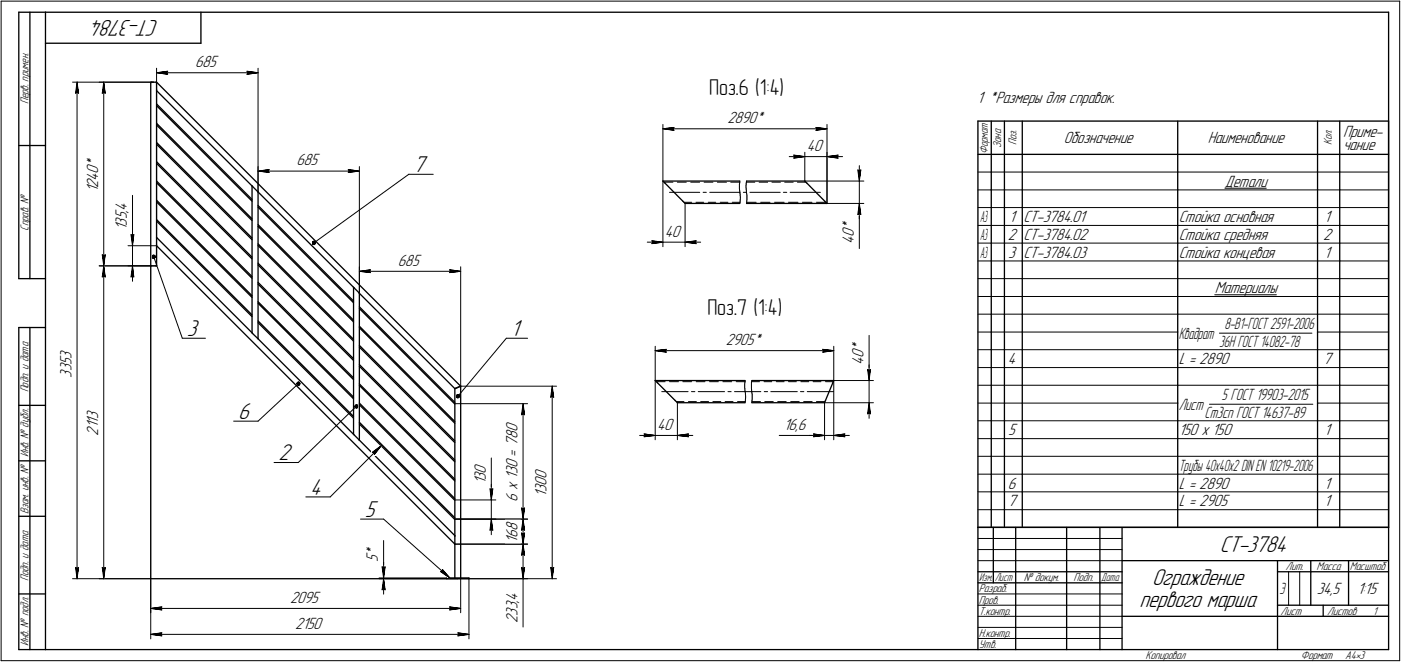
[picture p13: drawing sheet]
<svg xmlns="http://www.w3.org/2000/svg" width="631mm" height="298mm" viewBox="0 0 631 298" stroke-linecap="round" stroke-linejoin="round" font-family="sans-serif">
<defs><g id="words">
<g font-size="10.9">
<text x="71" y="9" transform="rotate(-180 71 9)">СТ-3784</text>
<text x="186" y="77">7</text>
<text x="84" y="151">3</text>
<text x="230" y="151">1</text>
<text x="107" y="189">6</text>
<text x="125" y="207">2</text>
<text x="140" y="223">4</text>
<text x="164" y="233">5</text>
<text x="550" y="249">СТ-3784</text>
<text x="519" y="264">Ограждение</text>
<text x="513" y="274">первого марша</text>
</g>
<g font-size="10.3">
<text x="320" y="43">Поз.6 (1:4)</text>
<text x="319" y="142">Поз.7 (1:4)</text>
</g>
<g font-size="7.8">
<text x="88" y="30">685</text>
<text x="440" y="46">1 *Размеры для справок.</text>
<text x="328" y="55">2890*</text>
<text x="479" y="65">Обозначение</text>
<text x="544" y="65">Наименование</text>
<text x="605" y="62">Приме-</text>
<text x="363" y="68">40</text>
<text x="605" y="67">чание</text>
<text x="44" y="75" transform="rotate(-90 44 75)">*</text>
<text x="134" y="74">685</text>
<text x="44" y="81" transform="rotate(-90 44 81)">4</text>
<text x="44" y="78" transform="rotate(-90 44 78)">0</text>
<text x="44" y="87" transform="rotate(-90 44 87)">1</text>
<text x="44" y="85" transform="rotate(-90 44 85)">2</text>
<text x="552" y="84">Детали</text>
<text x="57" y="96" transform="rotate(-90 57 96)">,</text>
<text x="57" y="95" transform="rotate(-90 57 95)">4</text>
<text x="57" y="102" transform="rotate(-90 57 102)">3</text>
<text x="57" y="99" transform="rotate(-90 57 99)">5</text>
<text x="455" y="100">1</text>
<text x="461" y="100">СТ-3784.01</text>
<text x="531" y="100">Стойка основная</text>
<text x="597" y="100">1</text>
<text x="57" y="104" transform="rotate(-90 57 104)">1</text>
<text x="300" y="107">40</text>
<text x="385" y="107" transform="rotate(-90 385 107)">0</text>
<text x="385" y="104" transform="rotate(-90 385 104)">*</text>
<text x="385" y="110" transform="rotate(-90 385 110)">4</text>
<text x="454" y="108">2</text>
<text x="461" y="108">СТ-3784.02</text>
<text x="531" y="108">Стойка средняя</text>
<text x="596" y="108">2</text>
<text x="179" y="120">685</text>
<text x="454" y="116">3</text>
<text x="461" y="116">СТ-3784.03</text>
<text x="531" y="116">Стойка концевая</text>
<text x="597" y="116">1</text>
<text x="547" y="132">Материалы</text>
<text x="327" y="155">2905*</text>
<text x="32" y="162" transform="rotate(-90 32 162)">3</text>
<text x="389" y="161" transform="rotate(-90 389 161)">0</text>
<text x="389" y="158" transform="rotate(-90 389 158)">*</text>
<text x="32" y="167" transform="rotate(-90 32 167)">3</text>
<text x="32" y="164" transform="rotate(-90 32 164)">5</text>
<text x="389" y="164" transform="rotate(-90 389 164)">4</text>
<text x="454" y="164">4</text>
<text x="531" y="164">L = 2890</text>
<text x="596" y="164">7</text>
<text x="32" y="170" transform="rotate(-90 32 170)">3</text>
<text x="44" y="191" transform="rotate(-90 44 191)">1</text>
<text x="44" y="189" transform="rotate(-90 44 189)">3</text>
<text x="44" y="196" transform="rotate(-90 44 196)">2</text>
<text x="44" y="193" transform="rotate(-90 44 193)">1</text>
<text x="233" y="198" transform="rotate(-90 233 198)">8</text>
<text x="233" y="195" transform="rotate(-90 233 195)">0</text>
<text x="296" y="194">40</text>
<text x="353" y="194">16,6</text>
<text x="454" y="196">5</text>
<text x="531" y="196">150 x 150</text>
<text x="597" y="196">1</text>
<text x="233" y="201" transform="rotate(-90 233 201)">7</text>
<text x="233" y="206" transform="rotate(-90 233 206)">=</text>
<text x="219" y="213" transform="rotate(-90 219 213)">0</text>
<text x="233" y="216" transform="rotate(-90 233 216)">1</text>
<text x="233" y="214" transform="rotate(-90 233 214)">3</text>
<text x="233" y="211" transform="rotate(-90 233 211)">0</text>
<text x="246" y="216" transform="rotate(-90 246 216)">0</text>
<text x="219" y="218" transform="rotate(-90 219 218)">1</text>
<text x="219" y="216" transform="rotate(-90 219 216)">3</text>
<text x="233" y="221" transform="rotate(-90 233 221)">х</text>
<text x="246" y="222" transform="rotate(-90 246 222)">3</text>
<text x="246" y="219" transform="rotate(-90 246 219)">0</text>
<text x="454" y="220">6</text>
<text x="531" y="220">L = 2890</text>
<text x="597" y="220">1</text>
<text x="233" y="226" transform="rotate(-90 233 226)">6</text>
<text x="246" y="224" transform="rotate(-90 246 224)">1</text>
<text x="454" y="228">7</text>
<text x="531" y="228">L = 2905</text>
<text x="597" y="228">1</text>
<text x="233" y="239" transform="rotate(-90 233 239)">8</text>
<text x="233" y="245" transform="rotate(-90 233 245)">1</text>
<text x="233" y="242" transform="rotate(-90 233 242)">6</text>
<text x="170" y="250" transform="rotate(-90 170 250)">*</text>
<text x="170" y="253" transform="rotate(-90 170 253)">5</text>
<text x="593" y="268">34,5</text>
<text x="612" y="268">1:15</text>
<text x="131" y="271">2095</text>
<text x="233" y="274" transform="rotate(-90 233 274)">3</text>
<text x="233" y="272" transform="rotate(-90 233 272)">,</text>
<text x="233" y="271" transform="rotate(-90 233 271)">4</text>
<text x="233" y="280" transform="rotate(-90 233 280)">2</text>
<text x="233" y="277" transform="rotate(-90 233 277)">3</text>
<text x="133" y="283">2150</text>
</g>
<g font-size="7.6">
<text x="552" y="148">8-В1-ГОСТ 2591-2006</text>
<text x="531" y="153">Квадрат</text>
<text x="549" y="156">36Н ГОСТ 14082-78</text>
<text x="550" y="180">5 ГОСТ 19903-2015</text>
<text x="531" y="185">Лист</text>
<text x="543" y="188">Ст3сп ГОСТ 14637-89</text>
</g>
<g font-size="7.5">
<text x="531" y="212">Трубы 40х40х2 DIN EN 10219-2006</text>
<text x="576" y="268">Э</text>
</g>
<g font-size="7.4">
<text x="441" y="100">A3</text>
<text x="441" y="108">A3</text>
<text x="441" y="116">A3</text>
</g>
<g font-size="5.4">
<text x="13" y="47" transform="rotate(-90 13 47)">Перв. примен.</text>
<text x="458" y="65" transform="rotate(-90 458 65)">Поз.</text>
<text x="600" y="65" transform="rotate(-90 600 65)">Кол.</text>
<text x="445" y="69" transform="rotate(-90 445 69)">Формат</text>
<text x="451" y="67" transform="rotate(-90 451 67)">Зона</text>
<text x="13" y="104" transform="rotate(-90 13 104)">Справ. !</text>
<text x="13" y="177" transform="rotate(-90 13 177)">Подп. и дата</text>
<text x="13" y="206" transform="rotate(-90 13 206)">Инв. ! дубл.</text>
<text x="13" y="232" transform="rotate(-90 13 232)">Взам. инв. !</text>
<text x="579" y="257">Лит.</text>
<text x="593" y="257">Масса</text>
<text x="608" y="257">Масштаб</text>
<text x="13" y="262" transform="rotate(-90 13 262)">Подп. и дата</text>
<text x="461" y="262">! докум.</text>
<text x="484" y="262">Подп.</text>
<text x="441" y="267">Разраб.</text>
<text x="441" y="272">Пров.</text>
<text x="441" y="277">Т.контр.</text>
<text x="577" y="277">Лист</text>
<text x="598" y="277">Листов</text>
<text x="618" y="277">1</text>
<text x="441" y="287">Н.контр.</text>
<text x="13" y="291" transform="rotate(-90 13 291)">Инв. ! подл.</text>
<text x="441" y="292">Утв.</text>
<text x="516" y="297">Копировал</text>
<text x="586" y="297">Формат</text>
<text x="606" y="297">A4</text>
<text x="612" y="297">3</text>
</g>
<g font-size="5.3">
<text x="441" y="262">Изм.</text>
<text x="448" y="262">Лист</text>
<text x="496" y="262">Дата</text>
</g>
</g></defs>
<g fill="none" stroke="#000" stroke-width=".59">
<path d="M8 6v119zM8 6h12zM13 6v119zM20 6v287zM20 6h606zM20 19h71zM91 6v13zM626 6v287zM68 37v83zM68 37h.1M68 37h2zM70 37h.1"/>
<path d="M71 37v3zM71 37h.1M71 37l137 137zM71 41l43 43zM71 40v1zM71 41v66zM71 48l43 43zM71 47l43 43zM71 56l43 43zM441 55v182zM441 55h185zM447 55v15z"/>
<path d="M452 55v15zM461 55v15zM531 55v15zM594 55v15zM604 55v15zM626 55v182zM8 66h12zM71 65l43 43zM71 64l43 43zM71 74l43 43zM71 73l43 43zM441 70h185z"/>
<path d="M447 70v7zM447 77v9zM452 70v7zM452 77v9zM461 70v7zM461 77v9zM531 70v7zM531 77v9zM594 70v7zM594 77v9zM604 70v7zM604 77v9z"/>
<path d="M71 91l43 43zM71 90l43 43zM71 82l43 43zM71 100l43 43zM71 99l43 43zM114 84h.1M114 84v66zM114 84l2 2zM116 86h.1M116 86l43 43zM116 86v67zM116 93l43 43z"/>
<path d="M299 82h34zM299 82l1 1zM300 83l8 8zM308 91l1 1zM309 92h24zM336 92h37zM336 82h27zM363 82l1 1zM364 83l8 8zM372 91l1 1zM447 86v7zM447 93v9z"/>
<path d="M452 86v7zM452 93v9zM461 86v7zM461 93v9zM531 86v7zM531 93v9zM594 86v7zM594 93v9zM604 86v7zM604 93v9zM68 120h.1M68 120h2z"/>
<path d="M70 120h.1M71 111l134 134zM71 107v3zM71 107l43 43zM71 111h.1M71 107h.1M71 111v9zM116 102l43 43zM116 101l43 43zM116 111l43 43zM116 110l43 43zM116 119l43 43z"/>
<path d="M447 102v7zM447 109v9zM447 118v7zM452 102v7zM452 109v9zM452 118v7zM461 102v7zM461 109v9zM461 118v7zM531 102v7zM531 109v9zM531 118v7z"/>
<path d="M594 102v7zM594 109v9zM594 118v7zM604 102v7zM604 109v9zM604 118v7zM8 125h12zM116 137l43 43zM116 136l43 43zM116 128l43 43zM116 127l43 43zM160 130h.1"/>
<path d="M159 129v67zM160 130l2 2zM162 132h.1M162 132l43 43zM162 132v66zM162 139l43 43zM162 138l43 43zM447 125v9zM447 134v7zM452 125v9zM452 134v7zM461 125v9z"/>
<path d="M461 134v7zM531 125v9zM531 134v7zM594 125v9zM594 134v7zM604 125v9zM604 134v7zM8 147v146zM8 147h12zM13 147v146zM114 150h.1M114 150l2 2z"/>
<path d="M116 153h.1M116 153l43 43zM116 145l43 43zM162 148l43 43zM162 147l43 43zM162 156l43 43zM447 141v9zM447 150v7zM447 157v9zM452 141v9zM452 150v7zM452 157v9z"/>
<path d="M461 141v9zM461 150v7zM461 157v9zM531 141v9zM531 150v7zM531 157v9zM594 141v9zM594 150v7zM594 157v9zM604 141v9zM604 150v7zM604 157v9z"/>
<path d="M162 174l43 43zM162 173l43 43zM162 165l43 43zM162 164l43 43zM205 175h.1M205 175v66zM205 175l2-1zM207 174h.1M208 174v86zM295 171l1 1zM295 171h41zM296 172l8 8z"/>
<path d="M339 171h37zM375 172l-3 8zM376 171l-1 1zM447 166v7zM447 173v9zM452 166v7zM452 173v9zM461 166v7zM461 173v9zM531 166v7zM531 173v9zM594 166v7z"/>
<path d="M594 173v9zM604 166v7zM604 173v9zM8 183h12zM160 196h.1M160 196l2 2zM162 198h.1M162 198l43 43zM162 182l43 43zM162 191l43 43zM162 190l43 43zM304 180l1 1z"/>
<path d="M305 181h31zM339 181h32zM372 180l-1 1zM447 182v7zM447 189v9zM447 198v7zM452 182v7zM452 189v9zM452 198v7zM461 182v7zM461 189v9zM461 198v7z"/>
<path d="M531 182v7zM531 189v9zM531 198v7zM594 182v7zM594 189v9zM594 198v7zM604 182v7zM604 189v9zM604 198v7zM8 208h12zM447 205v9zM447 214v7z"/>
<path d="M452 205v9zM452 214v7zM461 205v9zM461 214v7zM531 205v9zM531 214v7zM594 205v9zM594 214v7zM604 205v9zM604 214v7zM8 232h12zM441 237h185z"/>
<path d="M441 237v56zM447 221v9zM447 230v7zM447 237v25zM452 221v9zM452 230v7zM458 237v56zM461 221v9zM461 230v7zM480 237v56zM495 237v56zM505 237v56z"/>
<path d="M531 221v9zM531 230v7zM594 221v9zM594 230v7zM604 221v9zM604 230v7zM205 241v1zM205 242v3zM205 245h.1M205 245v15zM441 257h64zM505 252h121z"/>
<path d="M575 252v41zM575 257h15zM590 252v21zM590 257h36zM607 252v21zM8 267h12zM201 261h.1M201 260h10zM201 261h10zM211 261h.1M441 262h64zM505 278h70z"/>
<path d="M575 278h51zM575 273h51zM596 273v5zM8 293h12zM20 293h606z"/>
</g>
<g fill="none" stroke="#000" stroke-width=".45">
<path d="M1 1v297zM1 1h630zM631 1v297zM33 37h36zM35 37v5zM35 37l-1 5zM35 37v224zM45 37h24zM47 37v5zM47 37l-1 5zM47 37v83zM71 31v89z"/>
<path d="M71 33l5-1zM71 33h5zM71 33h45zM75 33h1zM76 32l-1 1zM111 33h5zM111 32l1 1zM111 32l5 1zM112 33h-1zM116 31v55zM34 42h1zM35 42h.1"/>
<path d="M46 42h1zM47 42h.1M299 56v26zM299 58l5-1zM299 58l5 1zM299 58h74zM303 58l1 1zM304 57l-1 1zM368 59l5-1zM368 57v1zM368 57l5 1zM368 58v1z"/>
<path d="M373 56v36zM116 75v11zM116 77l5-1zM116 77l5 1zM116 77h46zM121 77v1zM121 76v1zM157 78l5-1zM157 76v1zM157 76l5 1zM157 77v1zM162 75v57z"/>
<path d="M184 78h11zM356 71h7zM358 70l5 1zM358 70v1zM358 71h5zM358 71h.1M363 69v13zM363 71h10zM373 69v23zM373 71h5zM373 71l5-1zM373 71h7z"/>
<path d="M377 71h1zM378 70l-1 1zM386 77h1zM386 77l1 5zM387 77h1zM387 75v7zM388 77l-1 5zM441 77h6zM447 77h5zM452 77h9zM461 77h70zM531 77h63z"/>
<path d="M594 77h10zM604 77h22zM60 88v18zM299 82v29zM299 82h4zM302 87h13zM305 82h4zM308 91h4zM309 92v19zM311 82h4zM314 91h3zM317 87h1z"/>
<path d="M317 82h4zM319 91h3zM320 87h13zM323 82h4zM324 91h4zM329 82h4zM330 91h3zM333 85v1zM333 85h.1M333 84v1zM333 84h.1M333 83v1z"/>
<path d="M333 86h.1M333 83h.1M333 87h.1M333 86v1zM333 82v1zM333 82h.1M333 91v1zM333 87v1zM333 91h.1M333 90v1zM333 88l1 1zM333 88h.1"/>
<path d="M334 90h-1zM334 89v1zM334 89h.1M335 87h1zM336 84h.1M336 84v1zM336 83h.1M336 83v1zM336 85h.1M336 85v1zM336 82h4zM336 82v1z"/>
<path d="M336 86h.1M336 86v1zM336 82h.1M336 87h.1M336 91h5zM336 87v1zM336 91h.1M336 91v1zM336 88h.1M336 88v1zM336 89h.1M336 89v1z"/>
<path d="M336 90v1zM338 87h13zM342 82h4zM343 91h4zM348 82h4zM349 91h4zM353 87h1zM353 82h4zM355 91h4zM356 87h14zM359 82h4zM361 91h5z"/>
<path d="M363 82h26zM368 91h4zM373 92h16zM386 97l1-1zM387 92v5zM387 97v15zM387 92l-1 5zM387 96l1 1zM387 92l1 5zM387 92v7zM387 82v10zM441 86h6z"/>
<path d="M441 93h6zM447 86h5zM447 93h5zM452 86h9zM452 93h9zM461 86h70zM461 93h70zM531 86h63zM531 93h63zM552 85h18zM594 86h10zM594 93h10z"/>
<path d="M604 86h22zM604 93h22zM45 120h23zM46 115l1 5zM46 115h1zM47 120v5zM47 120l-1 5zM47 120v141zM47 115h.1M47 115v5zM58 111h13zM58 120h13z"/>
<path d="M59 106h1zM59 106l1 5zM60 106v5zM60 106h.1M60 104v7zM60 120l-1 5zM60 120v5zM60 120v7zM60 111v9zM68 120v168zM68 120v156zM69 116l13 36z"/>
<path d="M141 109l43-31zM292 109h7zM294 108l5 1zM294 108v1zM294 110l5-1zM294 109v1zM299 109h10zM309 109l5 1zM309 109l5-1zM309 109h7zM313 109l1 1zM314 108l-1 1z"/>
<path d="M441 102h6zM441 109h6zM441 118h6zM447 102h5zM447 109h5zM447 118h5zM452 102h9zM452 109h9zM452 118h9zM461 102h70zM461 109h70zM461 118h70z"/>
<path d="M531 102h63zM531 109h63zM531 118h63zM594 102h10zM594 109h10zM594 118h10zM604 102h22zM604 109h22zM604 118h22zM46 125l1-1zM47 124v1zM59 125l1-1z"/>
<path d="M60 124v1zM162 120v12zM162 122l5-1zM162 122l5 1zM162 122h46zM166 122l1 1zM167 121l-1 1zM203 123l5-1zM203 121v1zM203 121l5 1zM203 122v1zM208 120v54z"/>
<path d="M441 125h6zM441 134h6zM447 125h5zM447 134h5zM452 125h9zM452 134h9zM461 125h70zM461 134h70zM531 125h63zM531 134h63zM547 133h28zM594 125h10z"/>
<path d="M594 134h10zM604 125h22zM604 134h22zM82 152h11zM228 152l-22 26zM228 152h10zM295 156v15zM295 158l5-1zM295 158l5 1zM295 158h81zM300 158v1zM300 157v1z"/>
<path d="M371 159l5-1zM371 157v1zM371 157l5 1zM371 158v1zM376 156v15zM391 151v15zM441 141h6zM441 150h6zM441 157h6zM447 141h5zM447 150h5zM447 157h5z"/>
<path d="M452 141h9zM452 150h9zM452 157h9zM461 141h70zM461 150h70zM461 157h70zM531 141h63zM531 157h63zM549 150h42zM594 141h10zM594 150h10zM594 157h10z"/>
<path d="M604 141h22zM604 150h22zM604 157h22zM208 174h43zM248 179l1-1zM249 174v5zM249 178v1zM249 174l-1 5zM249 174v87zM295 171v27zM296 172h4zM298 176h12z"/>
<path d="M302 172h4zM308 172h4zM311 176h2zM314 172h4zM315 176h11zM320 172h4zM326 172h4zM328 176h1zM331 176h5zM332 172h4zM335 174l1 1zM335 174h.1"/>
<path d="M335 173v1zM335 173h.1M336 176h.1M336 175v1zM336 172l-1 1zM336 176h3zM336 176v1zM336 172h.1M336 171v1zM336 177h.1M336 180h.1M336 178h.1"/>
<path d="M336 177v1zM336 179v1zM336 179h.1M336 178v1zM338 172v1zM338 173h.1M338 173v1zM338 174h.1M338 174v1zM338 175l1 1zM339 172h3zM339 172h-1z"/>
<path d="M339 176h.1M339 176v1zM339 176h4zM339 171v1zM339 177h.1M339 177v1zM339 178h.1M339 178v1zM339 179h.1M339 179v1zM339 180h.1M344 172h4z"/>
<path d="M344 176h2zM347 176h12zM350 172h3zM355 172h4zM361 176h1zM361 172h3zM364 176h11zM366 172h4zM372 172h3zM376 171h17zM376 171v27zM391 166v1z"/>
<path d="M391 166v5zM391 167l1-1zM391 164v7zM391 171v10zM392 166l-1 5zM441 166h6zM441 173h6zM447 166h5zM447 173h5zM452 166h9zM452 173h9zM461 166h70z"/>
<path d="M461 173h70zM531 166h63zM531 173h63zM594 166h10zM594 173h10zM604 166h22zM604 173h22zM105 190h11zM116 190l18-17zM205 182h33zM235 187l1-1zM236 182v5z"/>
<path d="M236 186v1zM236 182l-1 5zM236 182v52zM288 196h7zM290 195l5 1zM290 195l1 1zM290 197l5-1zM291 196l-1 1zM295 196h10zM305 181h3zM305 181v17zM305 196l5 1z"/>
<path d="M305 196l5-1zM305 196h7zM310 196v1zM310 181h4zM310 195v1zM316 181h3zM321 181h4zM327 181h3zM332 181h4zM336 181h.1M336 180v1zM339 181h4z"/>
<path d="M339 180v1zM339 181h.1M345 181h3zM350 181h4zM351 196h15zM356 181h4zM362 181h4zM364 196h7zM366 196h5zM366 195l5 1zM366 195l1 1zM366 197l5-1z"/>
<path d="M367 196l-1 1zM368 181h4zM371 181h22zM371 181v17zM371 196h5zM376 196l5 1zM376 196l5-1zM376 196h7zM380 196l1 1zM381 195l-1 1zM391 186h.1M391 181v5z"/>
<path d="M391 186h1zM391 181l1 5zM391 181v7zM441 182h6zM441 189h6zM441 198h6zM447 182h5zM447 189h5zM447 198h5zM452 182h9zM452 189h9zM452 198h9z"/>
<path d="M461 182h70zM461 189h70zM461 198h70zM531 189h63zM531 198h63zM545 182h46zM594 182h10zM594 189h10zM594 198h10zM604 182h22zM604 189h22zM604 198h22z"/>
<path d="M123 208h11zM134 208l27-25zM168 204h1zM168 204l4-3zM169 204v1zM172 201l-3 4zM172 201l-23 23zM221 206v14zM221 218v7zM441 205h6zM441 214h6zM447 205h5z"/>
<path d="M447 214h5zM452 205h9zM452 214h9zM461 205h70zM461 214h70zM531 205h63zM531 214h63zM594 205h10zM594 214h10zM604 205h22zM604 214h22zM138 224h11z"/>
<path d="M162 234h11zM173 234l30 26zM205 234h33zM205 234h18zM205 225h18zM221 239v-1zM221 220v1zM221 220v5zM221 234v5zM221 238l1 1zM221 234l1 5zM221 234v7z"/>
<path d="M221 221l1-1zM221 225v9zM222 220l-1 5zM235 239l1-1zM235 229l1 5zM235 229h1zM236 234v5zM236 238v1zM236 234l-1 5zM236 234v11zM236 229h.1M236 229v5z"/>
<path d="M441 221h6zM441 230h6zM447 221h5zM447 230h5zM452 221h9zM452 230h9zM461 221h70zM461 230h70zM531 221h63zM531 230h63zM594 221h10zM594 230h10z"/>
<path d="M604 221h22zM604 230h22zM34 256l1 5zM34 256h1zM35 256h.1M35 256v5zM46 256l1 5zM46 256h1zM47 256h.1M47 256v5zM172 255l1 1zM172 255l1 5z"/>
<path d="M173 255v5zM173 243v12zM173 256v-1zM173 253v7zM198 257l5 3zM198 257h1zM199 256v1zM199 256l4 4zM205 245h33zM235 256l1 5zM235 256h1zM235 250h1z"/>
<path d="M235 240l1 5zM235 240l1 1zM236 256h.1M236 245v5zM236 250h.1M236 245l-1 5zM236 245v16zM236 241v-1zM236 256v5zM236 240v5zM248 256l1 5zM248 256h1z"/>
<path d="M249 256h.1M249 256v5zM441 247h64zM441 252h64zM441 242h64zM580 257v16zM585 257v16zM33 261h173zM45 261h161zM68 274l5-1zM68 274l5 1zM68 274h140z"/>
<path d="M72 274l1 1zM73 273l-1 1zM171 260h30zM171 261h30zM172 266l1-1zM173 261l-1 5zM173 265v1zM173 261v5zM173 261v7zM173 260h.1M203 275l5-1zM203 273v1z"/>
<path d="M203 273l5 1zM203 274v1zM206 261h45zM208 260v16zM211 261h27zM211 261v27zM236 261v21zM441 267h64zM441 273h64zM441 278h64zM1 298h630zM68 286l5-1z"/>
<path d="M68 286h5zM68 286h143zM72 286h1zM73 285l-1 1zM206 286h5zM206 285l1 1zM206 285l5 1zM207 286h-1zM441 283h64zM441 288h64z"/>
</g>
<g fill="#fff" stroke="#fff" stroke-width=".45">
<path d="M27 157h7zM27 157h7zM27 157h7zM27 157h7zM27 157h7zM27 157h7zM27 158h7zM27 158h7zM27 158h7zM27 158h7zM27 158h7zM27 158h7zM27 158h7zM27 158h7zM27 158h7zM27 158h7zM27 158h7zM27 158h7zM27 159h7zM27 159h7zM27 159h7zM27 159h7zM27 159h7zM27 159h7zM27 159h7zM27 159h7zM27 159h7zM27 159h7zM27 159h7zM27 160h7zM27 160h7zM27 160h7zM27 160h7zM27 160h7zM27 160h7zM27 160h7zM27 160h7zM27 160h7zM27 160h7zM27 160h7zM27 160h7zM27 161h7zM27 161h7zM27 161h7zM27 161h7zM27 161h7zM27 161h7zM27 161h7zM27 161h7zM27 161h7zM27 161h7zM27 161h7zM27 161h7zM27 162h7zM27 162h7zM27 162h7zM27 162h7zM27 162h7zM27 162h7zM27 162h7zM27 162h7zM27 162h7zM27 162h7zM27 162h7zM27 162h7zM27 163h7zM27 163h7zM27 163h7zM27 163h7zM27 163h7zM27 163h7zM27 163h7zM27 163h7zM27 163h7zM27 163h7zM27 163h7zM27 163h7zM27 164h7zM27 164h7zM27 164h7zM27 164h7zM27 164h7zM27 164h7zM27 164h7zM27 164h7zM27 164h7zM27 164h7zM27 164h7zM27 165h7zM27 165h7zM27 165h7zM27 165h7zM27 165h7zM27 165h7zM27 165h7zM27 165h7zM27 165h7zM27 165h7zM27 165h7zM27 165h7zM27 166h7zM27 166h7zM27 166h7zM27 166h7zM27 166h7zM27 166h7zM27 166h7zM27 166h7zM27 166h7zM27 166h7zM27 166h7zM27 166h7zM27 167h7zM27 167h7zM27 167h7zM27 167h7zM27 167h7zM27 167h7zM27 167h7zM27 167h7zM27 167h7zM27 167h7zM27 167h7zM27 167h7zM27 168h7zM27 168h7zM27 168h7zM27 168h7zM27 168h7zM27 168h7zM27 168h7zM27 168h7zM27 168h7zM27 168h7zM27 168h7zM27 168h7zM27 169h7zM27 169h7zM27 169h7zM27 169h7zM27 169h7zM27 169h7zM27 169h7zM27 169h7zM27 169h7zM27 169h7zM27 169h7zM27 170h7zM27 170h7zM27 170h7zM27 170h7zM27 170h7zM27 170h7z"/>
<path d="M34 255h2zM34 255h2zM34 255h2zM34 255h2zM34 255h2zM34 256h2zM34 256h2zM34 256h2zM34 256h2zM34 256h2zM34 256h2zM34 256h2zM34 256h2zM34 256h2zM34 256h2zM34 256h2zM34 256h2zM34 257h2zM34 257h2zM34 257h2zM34 257h2zM34 257h2zM34 257h2zM34 257h2zM34 257h2zM34 257h2zM34 257h2zM34 257h2zM34 257h2zM34 258h2zM34 258h2zM34 258h2zM34 258h2zM34 258h2zM34 258h2zM34 258h2zM34 258h2zM34 258h2zM34 258h2zM34 258h2zM34 258h2zM34 259h2zM34 259h2zM34 259h1zM34 259h1zM34 259h1zM34 259h1zM34 259h1zM34 259h1zM34 259h1zM34 259h1zM34 259h1zM34 260h1zM34 260h1zM34 260h1zM34 260h1zM34 260h1zM34 260h1z"/>
<path d="M34 38h1zM34 38h1zM34 38h1zM34 38h1zM34 38h1zM34 38h1zM34 38h1zM34 38h1zM34 38h1zM34 38h1zM34 38h1zM34 39h1zM34 39h1zM34 39h1zM34 39h1zM34 39h2zM34 39h2zM34 39h2zM34 39h2zM34 39h2zM34 39h2zM34 39h2zM34 39h2zM34 40h2zM34 40h2zM34 40h2zM34 40h2zM34 40h2zM34 40h2zM34 40h2zM34 40h2zM34 40h2zM34 40h2zM34 40h2zM34 40h2zM34 41h2zM34 41h2zM34 41h2zM34 41h2zM34 41h2zM34 41h2zM34 41h2zM34 41h2zM34 41h2zM34 41h2zM34 41h2zM34 41h2zM34 42h2zM34 42h2zM34 42h2zM34 42h2zM34 42h2zM34 42h2zM34 42h2zM34 42h2zM34 42h2zM34 42h2zM34 42h2z"/>
<path d="M39 184h7zM39 184h7zM39 184h7zM39 184h7zM39 184h7zM39 185h7zM39 185h7zM39 185h7zM39 185h7zM39 185h7zM39 185h7zM39 185h7zM39 185h7zM39 185h7zM39 185h7zM39 185h7zM39 186h7zM39 186h7zM39 186h7zM39 186h7zM39 186h7zM39 186h7zM39 186h7zM39 186h7zM39 186h7zM39 186h7zM39 186h7zM39 186h7zM39 187h7zM39 187h7zM39 187h7zM39 187h7zM39 187h7zM39 187h7zM39 187h7zM39 187h7zM39 187h7zM39 187h7zM39 187h7zM39 187h7zM39 188h7zM39 188h7zM39 188h7zM39 188h7zM39 188h7zM39 188h7zM39 188h7zM39 188h7zM39 188h7zM39 188h7zM39 188h7zM39 188h7zM39 189h7zM39 189h7zM39 189h7zM39 189h7zM39 189h7zM39 189h7zM39 189h7zM39 189h7zM39 189h7zM39 189h7zM39 189h7zM39 189h7zM39 190h7zM39 190h7zM39 190h7zM39 190h7zM39 190h7zM39 190h7zM39 190h7zM39 190h7zM39 190h7zM39 190h7zM39 190h7zM39 190h7zM39 191h7zM39 191h7zM39 191h7zM39 191h7zM39 191h7zM39 191h7zM39 191h7zM39 191h7zM39 191h7zM39 191h7zM39 191h7zM39 192h7zM39 192h7zM39 192h7zM39 192h7zM39 192h7zM39 192h7zM39 192h7zM39 192h7zM39 192h7zM39 192h7zM39 192h7zM39 192h7zM39 193h7zM39 193h7zM39 193h7zM39 193h7zM39 193h7zM39 193h7zM39 193h7zM39 193h7zM39 193h7zM39 193h7zM39 193h7zM39 193h7zM39 194h7zM39 194h7zM39 194h7zM39 194h7zM39 194h7zM39 194h7zM39 194h7zM39 194h7zM39 194h7zM39 194h7zM39 194h7zM39 194h7zM39 195h7zM39 195h7zM39 195h7zM39 195h7zM39 195h7zM39 195h7zM39 195h7zM39 195h7zM39 195h7zM39 195h7zM39 195h7zM39 195h7zM39 196h7zM39 196h7zM39 196h7zM39 196h7zM39 196h7zM39 196h7zM39 196h7z"/>
<path d="M46 255h2zM46 255h2zM46 255h2zM46 255h2zM46 255h2zM46 256h2zM46 256h2zM46 256h2zM46 256h2zM46 256h2zM46 256h2zM46 256h2zM46 256h2zM46 256h2zM46 256h2zM46 256h2zM46 256h2zM46 257h2zM46 257h2zM46 257h2zM46 257h2zM46 257h2zM46 257h2zM46 257h2zM46 257h2zM46 257h2zM46 257h2zM46 257h2zM46 257h2zM46 258h2zM46 258h2zM46 258h2zM46 258h2zM46 258h2zM46 258h2zM46 258h2zM46 258h2zM46 258h2zM46 258h2zM46 258h2zM46 258h2zM46 259h2zM46 259h2zM46 259h1zM46 259h1zM46 259h1zM46 259h1zM46 259h1zM46 259h1zM46 259h1zM46 259h1zM46 259h1zM46 260h1zM46 260h1zM46 260h1zM46 260h1zM46 260h1zM46 260h1z"/>
<path d="M46 120h1zM46 120h1zM46 120h1zM46 121h1zM46 121h1zM46 121h1zM46 121h1zM46 121h1zM46 121h1zM46 121h1zM46 121h1zM46 121h1zM46 121h1zM46 121h1zM46 121h1zM46 122h2zM46 122h2zM46 122h2zM46 122h2zM46 122h2zM46 122h2zM46 122h2zM46 122h2zM46 122h2zM46 122h2zM46 122h2zM46 123h2zM46 123h2zM46 123h2zM46 123h2zM46 123h2zM46 123h2zM46 123h2zM46 123h2zM46 123h2zM46 123h2zM46 123h2zM46 123h2zM46 124h2zM46 124h2zM46 124h2zM46 124h2zM46 124h2zM46 124h2zM46 124h2zM46 124h2zM46 124h2zM46 124h2zM46 124h2zM46 124h2zM46 125h2zM46 125h2zM46 125h2zM46 125h2zM46 125h2zM46 125h2zM46 125h2zM46 125h2z"/>
<path d="M165 245h7zM165 246h7zM165 246h7zM165 246h7zM165 246h7zM165 246h7zM165 246h7zM165 246h7zM165 246h7zM165 246h7zM165 246h7zM165 246h7zM165 246h7zM165 247h7zM165 247h7zM165 247h7zM165 247h7zM165 247h7zM165 247h7zM165 247h7zM165 247h7zM165 247h7zM165 247h7zM165 247h7zM165 247h7zM165 248h7zM165 248h7zM165 248h7zM165 248h7zM165 248h7zM165 248h7zM165 248h7zM165 248h7zM165 248h7zM165 248h7zM165 248h7zM165 248h7zM165 249h7zM165 249h7zM165 249h7zM165 249h7zM165 249h7zM165 249h7zM165 249h7zM165 249h7zM165 249h7zM165 249h7zM165 249h7zM165 250h7zM165 250h7zM165 250h7zM165 250h7zM165 250h7zM165 250h7zM165 250h7zM165 250h7zM165 250h7zM165 250h7zM165 250h7zM165 250h7zM165 251h7zM165 251h7zM165 251h7zM165 251h7zM165 251h7zM165 251h7zM165 251h7zM165 251h7zM165 251h7zM165 251h7zM165 251h7zM165 251h7zM165 252h7zM165 252h7zM165 252h7zM165 252h7zM165 252h7zM165 252h7zM165 252h7zM165 252h7zM165 252h7zM165 252h7zM165 252h7zM165 252h7zM165 253h7zM165 253h7zM165 253h7zM165 253h7zM165 253h7zM165 253h7zM165 253h7zM165 253h7z"/>
<path d="M172 255h2zM172 255h2zM172 255h2zM172 255h2zM172 255h2zM172 255h2zM172 255h2zM172 255h2zM172 255h2zM172 256h2zM172 256h2zM172 256h2zM172 256h2zM172 256h2zM172 256h2zM172 256h2zM172 256h2zM172 256h2zM172 256h2zM172 256h2zM172 256h2zM172 257h2zM172 257h2zM172 257h2zM172 257h2zM172 257h2zM172 257h2zM172 257h2zM172 257h2zM172 257h2zM172 257h2zM172 257h2zM172 257h2zM172 258h2zM172 258h2zM172 258h2zM172 258h2zM172 258h2zM172 258h2zM172 258h2zM172 258h2zM172 258h2zM172 258h2zM172 258h2zM172 258h2zM172 259h2zM172 259h2zM172 259h1zM172 259h1zM172 259h1zM172 259h1zM172 259h1zM172 259h1zM172 259h1zM172 259h1zM172 259h1z"/>
<path d="M172 261h1zM172 262h1zM172 262h1zM172 262h1zM172 262h1zM172 262h1zM172 262h1zM172 262h1zM172 262h1zM172 262h2zM172 262h2zM172 262h2zM172 262h2zM172 263h2zM172 263h2zM172 263h2zM172 263h2zM172 263h2zM172 263h2zM172 263h2zM172 263h2zM172 263h2zM172 263h2zM172 263h2zM172 263h2zM172 264h2zM172 264h2zM172 264h2zM172 264h2zM172 264h2zM172 264h2zM172 264h2zM172 264h2zM172 264h2zM172 264h2zM172 264h2zM172 264h2zM172 265h2zM172 265h2zM172 265h2zM172 265h2zM172 265h2zM172 265h2zM172 265h2zM172 265h2zM172 265h2zM172 265h2zM172 265h2zM172 266h2zM172 266h2zM172 266h2zM172 266h2zM172 266h2zM172 266h2z"/>
<path d="M227 266h8zM227 266h8zM227 266h8zM227 266h8zM227 266h8zM227 266h8zM227 266h8zM227 266h8zM227 266h8zM227 266h8zM227 266h8zM227 267h8zM227 267h8zM227 267h8zM227 267h8zM227 267h8zM227 267h8zM227 267h8zM227 267h8zM227 267h8zM227 267h8zM227 267h8zM227 267h8zM227 268h8zM227 268h8zM227 268h8zM227 268h8zM227 268h8zM227 268h8zM227 268h8zM227 268h8zM227 268h8zM227 268h8zM227 268h8zM227 268h8zM227 269h8zM227 269h8zM227 269h8zM227 269h8zM227 269h8zM227 269h8zM227 269h8zM227 269h8zM227 269h8zM227 269h8zM227 269h8zM227 269h8zM227 270h8zM227 270h8zM227 270h8zM227 270h8zM227 270h8zM227 270h8zM227 270h8zM227 270h8zM227 270h8zM227 270h8zM227 270h8zM227 271h8zM227 271h8zM227 271h8zM227 271h8zM227 271h8zM227 271h8zM227 271h8zM227 271h8zM227 271h8zM227 271h8zM227 271h8zM227 271h8zM227 272h8zM227 272h8zM227 272h8zM227 272h8zM227 272h8zM227 272h8zM227 272h8zM227 272h8zM227 272h8zM227 272h8zM227 272h8zM227 272h8zM227 273h8zM227 273h8zM227 273h8zM227 273h8zM227 273h8zM227 273h8zM227 273h8zM227 273h8zM227 273h8zM227 273h8zM227 273h8zM227 273h8zM227 274h8zM227 274h8zM227 274h8zM227 274h8zM227 274h8zM227 274h8zM227 274h8zM227 274h8zM227 274h8zM227 274h8zM227 274h8zM227 274h8zM227 275h8zM227 275h8zM227 275h8zM227 275h8zM227 275h8zM227 275h8zM227 275h8zM227 275h8zM227 275h8zM227 275h8zM227 275h8zM227 276h8zM227 276h8zM227 276h8zM227 276h8zM227 276h8zM227 276h8zM227 276h8zM227 276h8zM227 276h8zM227 276h8zM227 276h8zM227 276h8zM227 277h8zM227 277h8zM227 277h8zM227 277h8zM227 277h8zM227 277h8zM227 277h8zM227 277h8zM227 277h8zM227 277h8zM227 277h8zM227 277h8zM227 278h8zM227 278h8zM227 278h8zM227 278h8zM227 278h8zM227 278h8zM227 278h8zM227 278h8zM227 278h8zM227 278h8zM227 278h8zM227 278h8zM227 279h8zM227 279h8zM227 279h8zM227 279h8zM227 279h8zM227 279h8zM227 279h8zM227 279h8zM227 279h8zM227 279h8zM227 279h8zM227 279h8zM227 280h8zM227 280h8zM227 280h8zM227 280h8zM227 280h8zM227 280h8zM227 280h8zM227 280h8zM227 280h8z"/>
<path d="M234 255h3zM235 255h2zM235 255h2zM235 255h2zM235 255h2zM235 256h2zM235 256h2zM235 256h2zM235 256h2zM235 256h2zM235 256h2zM235 256h2zM235 256h2zM235 256h2zM235 256h2zM235 256h2zM235 256h2zM235 257h2zM235 257h2zM235 257h2zM235 257h2zM235 257h2zM235 257h2zM235 257h2zM235 257h2zM235 257h2zM235 257h2zM235 257h2zM235 257h2zM235 258h2zM235 258h2zM235 258h2zM235 258h2zM235 258h2zM235 258h2zM235 258h2zM235 258h1zM235 258h1zM235 258h1zM235 258h1zM235 258h1zM235 259h1zM235 259h1zM235 259h1zM235 259h1zM235 259h1zM235 259h1zM235 259h1zM235 259h1zM235 259h1zM235 259h1zM235 259h1zM235 260h1zM235 260h1zM235 260h1zM235 260h1zM235 260h1zM235 260h1zM235 260h1zM235 260h1zM235 260h1z"/>
<path d="M235 245h1zM235 246h1zM235 246h1zM235 246h1zM235 246h1zM235 246h1zM235 246h1zM235 246h1zM235 246h1zM235 246h1zM235 246h1zM235 246h1zM235 246h1zM235 247h1zM235 247h1zM235 247h1zM235 247h1zM235 247h1zM235 247h1zM235 247h1zM235 247h1zM235 247h1zM235 247h1zM235 247h1zM235 247h2zM235 248h2zM235 248h2zM235 248h2zM235 248h2zM235 248h2zM235 248h2zM235 248h2zM235 248h2zM235 248h2zM235 248h2zM235 248h2zM235 248h2zM235 249h2zM235 249h2zM235 249h2zM235 249h2zM235 249h2zM235 249h2zM235 249h2zM235 249h2zM235 249h2zM235 249h2zM235 249h2zM235 250h2zM235 250h2zM235 250h2zM235 250h2zM235 250h2zM235 250h2zM235 250h2zM235 250h2zM235 250h2zM235 250h2zM235 250h2zM235 250h2z"/>
<path d="M227 234h8zM227 234h8zM227 234h8zM227 235h8zM227 235h8zM227 235h8zM227 235h8zM227 235h8zM227 235h8zM227 235h8zM227 235h8zM227 235h8zM227 235h8zM227 235h8zM227 235h8zM227 236h8zM227 236h8zM227 236h8zM227 236h8zM227 236h8zM227 236h8zM227 236h8zM227 236h8zM227 236h8zM227 236h8zM227 236h8zM227 236h8zM227 237h8zM227 237h8zM227 237h8zM227 237h8zM227 237h8zM227 237h8zM227 237h8zM227 237h8zM227 237h8zM227 237h8zM227 237h8zM227 237h8zM227 238h8zM227 238h8zM227 238h8zM227 238h8zM227 238h8zM227 238h8zM227 238h8zM227 238h8zM227 238h8zM227 238h8zM227 238h8zM227 239h8zM227 239h8zM227 239h8zM227 239h8zM227 239h8zM227 239h8zM227 239h8zM227 239h8zM227 239h8zM227 239h8zM227 239h8zM227 239h8zM227 240h8zM227 240h8zM227 240h8zM227 240h8zM227 240h8zM227 240h8zM227 240h8zM227 240h8zM227 240h8zM227 240h8zM227 240h8zM227 240h8zM227 241h8zM227 241h8zM227 241h8zM227 241h8zM227 241h8zM227 241h8zM227 241h8zM227 241h8zM227 241h8zM227 241h8zM227 241h8zM227 241h8zM227 242h8zM227 242h8zM227 242h8zM227 242h8zM227 242h8zM227 242h8zM227 242h8zM227 242h8zM227 242h8zM227 242h8zM227 242h8zM227 242h8zM227 243h8zM227 243h8zM227 243h8zM227 243h8zM227 243h8zM227 243h8zM227 243h8zM227 243h8zM227 243h8zM227 243h8zM227 243h8zM227 244h8zM227 244h8zM227 244h8zM227 244h8zM227 244h8zM227 244h8zM227 244h8zM227 244h8zM227 244h8zM227 244h8zM227 244h8zM227 244h8z"/>
<path d="M234 240h3zM235 240h2zM235 240h2zM235 240h2zM235 240h2zM235 240h2zM235 240h2zM235 240h2zM235 240h2zM235 240h2zM235 240h2zM235 240h2zM235 241h2zM235 241h2zM235 241h2zM235 241h2zM235 241h2zM235 241h2zM235 241h2zM235 241h2zM235 241h2zM235 241h2zM235 241h2zM235 241h2zM235 242h2zM235 242h2zM235 242h2zM235 242h2zM235 242h2zM235 242h2zM235 242h2zM235 242h2zM235 242h2zM235 242h2zM235 242h2zM235 242h2zM235 243h2zM235 243h1zM235 243h1zM235 243h1zM235 243h1zM235 243h1zM235 243h1zM235 243h1zM235 243h1zM235 243h1zM235 243h1zM235 244h1zM235 244h1zM235 244h1zM235 244h1zM235 244h1zM235 244h1zM235 244h1zM235 244h1zM235 244h1zM235 244h1zM235 244h1zM235 244h1zM235 245h1zM235 245h1z"/>
<path d="M235 234h1zM235 234h1zM235 234h1zM235 234h1zM235 235h1zM235 235h1zM235 235h1zM235 235h1zM235 235h1zM235 235h1zM235 235h1zM235 235h1zM235 235h1zM235 235h1zM235 235h1zM235 235h1zM235 236h1zM235 236h1zM235 236h1zM235 236h1zM235 236h1zM235 236h1zM235 236h1zM235 236h1zM235 236h1zM235 236h2zM235 236h2zM235 236h2zM235 237h2zM235 237h2zM235 237h2zM235 237h2zM235 237h2zM235 237h2zM235 237h2zM235 237h2zM235 237h2zM235 237h2zM235 237h2zM235 237h2zM235 238h2zM235 238h2zM235 238h2zM235 238h2zM235 238h2zM235 238h2zM235 238h2zM235 238h2zM235 238h2zM235 238h2zM235 238h2zM235 239h2zM235 239h2zM235 239h2zM235 239h2zM235 239h2zM235 239h2zM235 239h2zM235 239h2zM235 239h2z"/>
<path d="M213 208h7zM213 208h7zM213 208h7zM213 209h7zM213 209h7zM213 209h7zM213 209h7zM213 209h7zM213 209h7zM213 209h7zM213 209h7zM213 209h7zM213 209h7zM213 209h7zM213 209h7zM213 210h7zM213 210h7zM213 210h7zM213 210h7zM213 210h7zM213 210h7zM213 210h7zM213 210h7zM213 210h7zM213 210h7zM213 210h7zM213 210h7zM213 211h7zM213 211h7zM213 211h7zM213 211h7zM213 211h7zM213 211h7zM213 211h7zM213 211h7zM213 211h7zM213 211h7zM213 211h7zM213 211h7zM213 212h7zM213 212h7zM213 212h7zM213 212h7zM213 212h7zM213 212h7zM213 212h7zM213 212h7zM213 212h7zM213 212h7zM213 212h7zM213 213h7zM213 213h7zM213 213h7zM213 213h7zM213 213h7zM213 213h7zM213 213h7zM213 213h7zM213 213h7zM213 213h7zM213 213h7zM213 213h7zM213 214h7zM213 214h7zM213 214h7zM213 214h7zM213 214h7zM213 214h7zM213 214h7zM213 214h7zM213 214h7zM213 214h7zM213 214h7zM213 214h7zM213 215h7zM213 215h7zM213 215h7zM213 215h7zM213 215h7zM213 215h7zM213 215h7zM213 215h7zM213 215h7zM213 215h7zM213 215h7zM213 215h7zM213 216h7zM213 216h7zM213 216h7zM213 216h7zM213 216h7zM213 216h7zM213 216h7zM213 216h7zM213 216h7zM213 216h7zM213 216h7zM213 216h7zM213 217h7zM213 217h7zM213 217h7zM213 217h7zM213 217h7zM213 217h7zM213 217h7zM213 217h7zM213 217h7zM213 217h7zM213 217h7zM213 218h7zM213 218h7zM213 218h7zM213 218h7zM213 218h7zM213 218h7zM213 218h7z"/>
<path d="M221 234h1zM221 234h1zM221 234h1zM221 235h1zM221 235h1zM221 235h1zM221 235h1zM221 235h1zM221 235h1zM221 235h1zM221 235h1zM221 235h1zM221 235h1zM221 235h1zM221 235h1zM221 236h1zM221 236h1zM221 236h1zM221 236h1zM221 236h1zM221 236h1zM221 236h1zM221 236h1zM221 236h1zM221 236h1zM221 236h1zM221 236h1zM221 237h1zM221 237h1zM221 237h1zM221 237h1zM220 237h2zM220 237h2zM220 237h2zM220 237h2zM220 237h2zM220 237h2zM220 237h2zM220 237h2zM220 238h2zM220 238h2zM220 238h2zM220 238h2zM220 238h2zM220 238h2zM220 238h3zM220 238h3zM220 238h3zM220 238h3zM220 238h3zM220 239h3zM220 239h3zM220 239h3zM220 239h3zM220 239h3zM220 239h3zM220 239h3zM220 239h3zM220 239h3z"/>
<path d="M220 220h3zM220 220h3zM220 220h3zM220 220h3zM220 220h3zM220 220h3zM220 220h3zM220 220h3zM220 220h3zM220 220h3zM220 220h3zM220 221h3zM220 221h3zM220 221h3zM220 221h3zM220 221h2zM220 221h2zM220 221h2zM220 221h2zM220 221h2zM220 221h2zM220 221h2zM220 221h2zM220 222h2zM220 222h2zM220 222h2zM220 222h2zM220 222h2zM220 222h2zM220 222h2zM221 222h1zM221 222h1zM221 222h1zM221 222h1zM221 223h1zM221 223h1zM221 223h1zM221 223h1zM221 223h1zM221 223h1zM221 223h1zM221 223h1zM221 223h1zM221 223h1zM221 223h1zM221 223h1zM221 224h1zM221 224h1zM221 224h1zM221 224h1zM221 224h1zM221 224h1zM221 224h1zM221 224h1zM221 224h1zM221 224h1zM221 224h1zM221 224h1zM221 225h1zM221 225h1z"/>
<path d="M227 190h8zM227 190h8zM227 190h8zM227 190h8zM227 190h8zM227 190h8zM227 190h8zM227 190h8zM227 190h8zM227 190h8zM227 190h8zM227 191h8zM227 191h8zM227 191h8zM227 191h8zM227 191h8zM227 191h8zM227 191h8zM227 191h8zM227 191h8zM227 191h8zM227 191h8zM227 192h8zM227 192h8zM227 192h8zM227 192h8zM227 192h8zM227 192h8zM227 192h8zM227 192h8zM227 192h8zM227 192h8zM227 192h8zM227 192h8zM227 193h8zM227 193h8zM227 193h8zM227 193h8zM227 193h8zM227 193h8zM227 193h8zM227 193h8zM227 193h8zM227 193h8zM227 193h8zM227 193h8zM227 194h8zM227 194h8zM227 194h8zM227 194h8zM227 194h8zM227 194h8zM227 194h8zM227 194h8zM227 194h8zM227 194h8zM227 194h8zM227 194h8zM227 195h8zM227 195h8zM227 195h8zM227 195h8zM227 195h8zM227 195h8zM227 195h8zM227 195h8zM227 195h8zM227 195h8zM227 195h8zM227 195h8zM227 196h8zM227 196h8zM227 196h8zM227 196h8zM227 196h8zM227 196h8zM227 196h8zM227 196h8zM227 196h8zM227 196h8zM227 196h8zM227 197h8zM227 197h8zM227 197h8zM227 197h8zM227 197h8zM227 197h8zM227 197h8zM227 197h8zM227 197h8zM227 197h8zM227 197h8zM227 197h8zM227 198h8zM227 198h8zM227 198h8zM227 198h8zM227 198h8zM227 198h8zM227 198h8zM227 198h8zM227 198h8zM227 198h8zM227 198h8zM227 198h8zM227 199h8zM227 199h8zM227 199h8zM227 199h8zM227 199h8zM227 199h8zM227 199h8zM227 199h8zM227 199h8zM227 199h8zM227 199h8zM227 199h8zM227 200h8zM227 200h8zM227 200h8zM227 200h8zM227 200h8zM227 200h8zM227 200h8zM227 200h8zM227 200h8zM227 200h8zM227 200h8zM227 200h8zM227 201h8zM227 201h8zM227 201h8zM227 201h8zM227 201h8zM227 201h8zM227 201h8zM227 201h8zM227 201h8zM227 201h8zM227 201h8zM227 202h8zM227 202h8zM227 202h8zM227 202h8zM227 202h8zM227 202h8zM227 202h8zM227 202h8zM227 202h8zM227 202h8zM227 202h8zM227 202h8zM227 203h8zM227 203h8zM227 203h8zM227 203h8zM227 203h8zM227 203h8zM227 203h8zM227 203h8zM227 203h8zM227 203h8zM227 203h8zM227 203h8zM227 204h8zM227 204h8zM227 204h8zM227 204h8zM227 204h8zM227 204h8zM227 204h8zM227 204h8zM227 204h8zM227 204h8zM227 204h8zM227 204h8zM227 205h8zM227 205h8zM227 205h8zM227 205h8zM227 205h8zM227 205h8zM227 205h8zM227 205h8zM227 205h8zM227 205h8zM227 205h8zM227 205h8zM227 206h8zM227 206h8zM227 206h8zM227 206h8zM227 206h8zM227 206h8zM227 206h8zM227 206h8zM227 206h8zM227 206h8zM227 206h8zM227 207h8zM227 207h8zM227 207h8zM227 207h8zM227 207h8zM227 207h8zM227 207h8zM227 207h8zM227 207h8zM227 207h8zM227 207h8zM227 207h8zM227 208h8zM227 208h8zM227 208h8zM227 208h8zM227 208h8zM227 208h8zM227 208h8zM227 208h8zM227 208h8zM227 208h8zM227 208h8zM227 208h8zM227 209h8zM227 209h8zM227 209h8zM227 209h8zM227 209h8zM227 209h8zM227 209h8zM227 209h8zM227 209h8zM227 209h8zM227 209h8zM227 209h8zM227 210h8zM227 210h8zM227 210h8zM227 210h8zM227 210h8zM227 210h8zM227 210h8zM227 210h8zM227 210h8zM227 210h8zM227 210h8zM227 210h8zM227 211h8zM227 211h8zM227 211h8zM227 211h8zM227 211h8zM227 211h8zM227 211h8zM227 211h8zM227 211h8zM227 211h8zM227 211h8zM227 211h8zM227 212h8zM227 212h8zM227 212h8zM227 212h8zM227 212h8zM227 212h8zM227 212h8zM227 212h8zM227 212h8zM227 212h8zM227 212h8zM227 213h8zM227 213h8zM227 213h8zM227 213h8zM227 213h8zM227 213h8zM227 213h8zM227 213h8zM227 213h8zM227 213h8zM227 213h8zM227 213h8zM227 214h8zM227 214h8zM227 214h8zM227 214h8zM227 214h8zM227 214h8zM227 214h8zM227 214h8zM227 214h8zM227 214h8zM227 214h8zM227 214h8zM227 215h8zM227 215h8zM227 215h8zM227 215h8zM227 215h8zM227 215h8zM227 215h8zM227 215h8zM227 215h8zM227 215h8zM227 215h8zM227 215h8zM227 216h8zM227 216h8zM227 216h8zM227 216h8zM227 216h8zM227 216h8zM227 216h8zM227 216h8zM227 216h8zM227 216h8zM227 216h8zM227 216h8zM227 217h8zM227 217h8zM227 217h8zM227 217h8zM227 217h8zM227 217h8zM227 217h8zM227 217h8zM227 217h8zM227 217h8zM227 217h8zM227 218h8zM227 218h8zM227 218h8zM227 218h8zM227 218h8zM227 218h8zM227 218h8zM227 218h8zM227 218h8zM227 218h8zM227 218h8zM227 218h8zM227 219h8zM227 219h8zM227 219h8zM227 219h8zM227 219h8zM227 219h8zM227 219h8zM227 219h8zM227 219h8zM227 219h8zM227 219h8zM227 219h8zM227 220h8zM227 220h8zM227 220h8zM227 220h8zM227 220h8zM227 220h8zM227 220h8zM227 220h8zM227 220h8zM227 220h8zM227 220h8zM227 220h8zM227 221h8zM227 221h8zM227 221h8zM227 221h8zM227 221h8zM227 221h8zM227 221h8zM227 221h8zM227 221h8zM227 221h8zM227 221h8zM227 221h8zM227 222h8zM227 222h8zM227 222h8zM227 222h8zM227 222h8zM227 222h8zM227 222h8zM227 222h8zM227 222h8zM227 222h8zM227 222h8zM227 223h8zM227 223h8zM227 223h8zM227 223h8zM227 223h8zM227 223h8zM227 223h8zM227 223h8zM227 223h8zM227 223h8zM227 223h8zM227 223h8zM227 224h8zM227 224h8zM227 224h8zM227 224h8zM227 224h8zM227 224h8zM227 224h8zM227 224h8zM227 224h8zM227 224h8zM227 224h8zM227 224h8zM227 225h8zM227 225h8zM227 225h8zM227 225h8zM227 225h8zM227 225h8zM227 225h8zM227 225h8zM227 225h8zM227 225h8zM227 225h8zM227 225h8zM227 226h8zM227 226h8zM227 226h8zM227 226h8zM227 226h8z"/>
<path d="M234 228h3zM235 228h2zM235 228h2zM235 229h2zM235 229h2zM235 229h2zM235 229h2zM235 229h2zM235 229h2zM235 229h2zM235 229h2zM235 229h2zM235 229h2zM235 229h2zM235 229h2zM235 230h2zM235 230h2zM235 230h2zM235 230h2zM235 230h2zM235 230h2zM235 230h2zM235 230h2zM235 230h2zM235 230h2zM235 230h2zM235 230h2zM235 231h2zM235 231h2zM235 231h2zM235 231h2zM235 231h2zM235 231h2zM235 231h2zM235 231h2zM235 231h2zM235 231h2zM235 231h1zM235 231h1zM235 232h1zM235 232h1zM235 232h1zM235 232h1zM235 232h1zM235 232h1zM235 232h1zM235 232h1zM235 232h1zM235 232h1zM235 232h1zM235 232h1zM235 233h1zM235 233h1zM235 233h1zM235 233h1zM235 233h1zM235 233h1zM235 233h1zM235 233h1zM235 233h1zM235 233h1z"/>
<path d="M235 182h1zM235 182h1zM235 182h1zM235 182h1zM235 183h1zM235 183h1zM235 183h1zM235 183h1zM235 183h1zM235 183h1zM235 183h1zM235 183h1zM235 183h1zM235 183h1zM235 183h1zM235 183h1zM235 184h1zM235 184h1zM235 184h1zM235 184h1zM235 184h1zM235 184h1zM235 184h1zM235 184h1zM235 184h2zM235 184h2zM235 184h2zM235 184h2zM235 185h2zM235 185h2zM235 185h2zM235 185h2zM235 185h2zM235 185h2zM235 185h2zM235 185h2zM235 185h2zM235 185h2zM235 185h2zM235 186h2zM235 186h2zM235 186h2zM235 186h2zM235 186h2zM235 186h2zM235 186h2zM235 186h2zM235 186h2zM235 186h2zM235 186h2zM235 186h2zM235 187h2zM235 187h2zM235 187h2zM235 187h2zM235 187h2zM235 187h2zM235 187h2zM235 187h2zM235 187h2z"/>
<path d="M241 211h7zM241 211h7zM241 211h7zM241 211h7zM241 211h7zM241 211h7zM241 211h7zM241 211h7zM241 211h7zM241 211h7zM241 212h7zM241 212h7zM241 212h7zM241 212h7zM241 212h7zM241 212h7zM241 212h7zM241 212h7zM241 212h7zM241 212h7zM241 212h7zM241 213h7zM241 213h7zM241 213h7zM241 213h7zM241 213h7zM241 213h7zM241 213h7zM241 213h7zM241 213h7zM241 213h7zM241 213h7zM241 213h7zM241 214h7zM241 214h7zM241 214h7zM241 214h7zM241 214h7zM241 214h7zM241 214h7zM241 214h7zM241 214h7zM241 214h7zM241 214h7zM241 214h7zM241 215h7zM241 215h7zM241 215h7zM241 215h7zM241 215h7zM241 215h7zM241 215h7zM241 215h7zM241 215h7zM241 215h7zM241 215h7zM241 215h7zM241 216h7zM241 216h7zM241 216h7zM241 216h7zM241 216h7zM241 216h7zM241 216h7zM241 216h7zM241 216h7zM241 216h7zM241 216h7zM241 216h7zM241 217h7zM241 217h7zM241 217h7zM241 217h7zM241 217h7zM241 217h7zM241 217h7zM241 217h7zM241 217h7zM241 217h7zM241 217h7zM241 218h7zM241 218h7zM241 218h7zM241 218h7zM241 218h7zM241 218h7zM241 218h7zM241 218h7zM241 218h7zM241 218h7zM241 218h7zM241 218h7zM241 219h7zM241 219h7zM241 219h7zM241 219h7zM241 219h7zM241 219h7zM241 219h7zM241 219h7zM241 219h7zM241 219h7zM241 219h7zM241 219h7zM241 220h7zM241 220h7zM241 220h7zM241 220h7zM241 220h7zM241 220h7zM241 220h7zM241 220h7zM241 220h7zM241 220h7zM241 220h7zM241 220h7zM241 221h7zM241 221h7zM241 221h7zM241 221h7zM241 221h7zM241 221h7zM241 221h7zM241 221h7zM241 221h7zM241 221h7zM241 221h7zM241 221h7zM241 222h7zM241 222h7zM241 222h7zM241 222h7zM241 222h7zM241 222h7zM241 222h7zM241 222h7zM241 222h7zM241 222h7zM241 222h7zM241 223h7zM241 223h7zM241 223h7zM241 223h7zM241 223h7zM241 223h7zM241 223h7zM241 223h7zM241 223h7zM241 223h7zM241 223h7zM241 223h7zM241 224h7zM241 224h7zM241 224h7z"/>
<path d="M247 255h3zM248 255h2zM248 255h2zM248 255h2zM248 255h2zM248 256h2zM248 256h2zM248 256h2zM248 256h2zM248 256h2zM248 256h2zM248 256h2zM248 256h2zM248 256h2zM248 256h2zM248 256h2zM248 256h2zM248 257h2zM248 257h2zM248 257h2zM248 257h2zM248 257h2zM248 257h2zM248 257h2zM248 257h2zM248 257h2zM248 257h2zM248 257h2zM248 257h2zM248 258h2zM248 258h2zM248 258h2zM248 258h2zM248 258h2zM248 258h2zM248 258h2zM248 258h2zM248 258h2zM248 258h2zM248 258h2zM248 258h2zM248 259h2zM248 259h2zM248 259h2zM248 259h2zM248 259h2zM248 259h1zM248 259h1zM248 259h1zM248 259h1zM248 259h1zM248 259h1zM248 260h1zM248 260h1zM248 260h1zM248 260h1zM248 260h1zM248 260h1z"/>
<path d="M248 174h1zM248 175h1zM248 175h1zM248 175h1zM248 175h1zM248 175h1zM248 175h1zM248 175h1zM248 175h1zM248 175h1zM248 175h1zM248 175h1zM248 176h2zM248 176h2zM248 176h2zM248 176h2zM248 176h2zM248 176h2zM248 176h2zM248 176h2zM248 176h2zM248 176h2zM248 176h2zM248 176h2zM248 177h2zM248 177h2zM248 177h2zM248 177h2zM248 177h2zM248 177h2zM248 177h2zM248 177h2zM248 177h2zM248 177h2zM248 177h2zM248 177h2zM248 178h2zM248 178h2zM248 178h2zM248 178h2zM248 178h2zM248 178h2zM248 178h2zM248 178h2zM248 178h2zM248 178h2zM248 178h2zM248 178h2zM248 179h2zM248 179h2zM248 179h2zM248 179h2zM248 179h2zM248 179h2zM248 179h2zM248 179h2zM248 179h2zM248 179h2z"/>
<path d="M39 70h7zM39 70h7zM39 70h7zM39 70h7zM39 70h7zM39 70h7zM39 71h7zM39 71h7zM39 71h7zM39 71h7zM39 71h7zM39 71h7zM39 71h7zM39 71h7zM39 71h7zM39 71h7zM39 71h7zM39 71h7zM39 72h7zM39 72h7zM39 72h7zM39 72h7zM39 72h7zM39 72h7zM39 72h7zM39 72h7zM39 72h7zM39 72h7zM39 72h7zM39 72h7zM39 73h7zM39 73h7zM39 73h7zM39 73h7zM39 73h7zM39 73h7zM39 73h7zM39 73h7zM39 73h7zM39 73h7zM39 73h7zM39 73h7zM39 74h7zM39 74h7zM39 74h7zM39 74h7zM39 74h7zM39 74h7zM39 74h7zM39 74h7zM39 74h7zM39 74h7zM39 74h7zM39 75h7zM39 75h7zM39 75h7zM39 75h7zM39 75h7zM39 75h7zM39 75h7zM39 75h7zM39 75h7zM39 75h7zM39 75h7zM39 75h7zM39 76h7zM39 76h7zM39 76h7zM39 76h7zM39 76h7zM39 76h7zM39 76h7zM39 76h7zM39 76h7zM39 76h7zM39 76h7zM39 76h7zM39 77h7zM39 77h7zM39 77h7zM39 77h7zM39 77h7zM39 77h7zM39 77h7zM39 77h7zM39 77h7zM39 77h7zM39 77h7zM39 77h7zM39 78h7zM39 78h7zM39 78h7zM39 78h7zM39 78h7zM39 78h7zM39 78h7zM39 78h7zM39 78h7zM39 78h7zM39 78h7zM39 78h7zM39 79h7zM39 79h7zM39 79h7zM39 79h7zM39 79h7zM39 79h7zM39 79h7zM39 79h7zM39 79h7zM39 79h7zM39 79h7zM39 80h7zM39 80h7zM39 80h7zM39 80h7zM39 80h7zM39 80h7zM39 80h7zM39 80h7zM39 80h7zM39 80h7zM39 80h7zM39 80h7zM39 81h7zM39 81h7zM39 81h7zM39 81h7zM39 81h7zM39 81h7zM39 81h7zM39 81h7zM39 81h7zM39 81h7zM39 81h7zM39 81h7zM39 82h7zM39 82h7zM39 82h7zM39 82h7zM39 82h7zM39 82h7zM39 82h7zM39 82h7zM39 82h7zM39 82h7zM39 82h7zM39 82h7zM39 83h7zM39 83h7zM39 83h7zM39 83h7zM39 83h7zM39 83h7zM39 83h7zM39 83h7zM39 83h7zM39 83h7zM39 83h7zM39 83h7zM39 84h7zM39 84h7zM39 84h7zM39 84h7zM39 84h7zM39 84h7zM39 84h7zM39 84h7zM39 84h7zM39 84h7zM39 84h7zM39 84h7zM39 85h7zM39 85h7zM39 85h7zM39 85h7zM39 85h7zM39 85h7zM39 85h7zM39 85h7zM39 85h7zM39 85h7zM39 85h7zM39 86h7zM39 86h7zM39 86h7zM39 86h7zM39 86h7zM39 86h7zM39 86h7zM39 86h7zM39 86h7zM39 86h7zM39 86h7zM39 86h7zM39 87h7zM39 87h7z"/>
<path d="M46 114h2zM46 114h2zM46 114h2zM46 114h2zM46 115h2zM46 115h2zM46 115h2zM46 115h2zM46 115h2zM46 115h2zM46 115h2zM46 115h2zM46 115h2zM46 115h2zM46 115h2zM46 115h2zM46 116h2zM46 116h2zM46 116h2zM46 116h2zM46 116h2zM46 116h2zM46 116h2zM46 116h2zM46 116h2zM46 116h2zM46 116h2zM46 117h2zM46 117h2zM46 117h2zM46 117h2zM46 117h2zM46 117h2zM46 117h2zM46 117h2zM46 117h2zM46 117h2zM46 117h2zM46 117h2zM46 118h2zM46 118h2zM46 118h2zM46 118h2zM46 118h2zM46 118h1zM46 118h1zM46 118h1zM46 118h1zM46 118h1zM46 118h1zM46 118h1zM46 119h1zM46 119h1zM46 119h1zM46 119h1zM46 119h1zM46 119h1zM46 119h1zM46 119h1z"/>
<path d="M46 38h1zM46 38h1zM46 38h1zM46 38h1zM46 38h1zM46 38h1zM46 38h1zM46 38h1zM46 38h1zM46 38h1zM46 38h1zM46 39h1zM46 39h1zM46 39h1zM46 39h1zM46 39h2zM46 39h2zM46 39h2zM46 39h2zM46 39h2zM46 39h2zM46 39h2zM46 39h2zM46 40h2zM46 40h2zM46 40h2zM46 40h2zM46 40h2zM46 40h2zM46 40h2zM46 40h2zM46 40h2zM46 40h2zM46 40h2zM46 40h2zM46 41h2zM46 41h2zM46 41h2zM46 41h2zM46 41h2zM46 41h2zM46 41h2zM46 41h2zM46 41h2zM46 41h2zM46 41h2zM46 41h2zM46 42h2zM46 42h2zM46 42h2zM46 42h2zM46 42h2zM46 42h2zM46 42h2zM46 42h2zM46 42h2zM46 42h2zM46 42h2z"/>
<path d="M52 90h7zM52 90h7zM52 90h7zM52 90h7zM52 90h7zM52 90h7zM52 90h7zM52 91h7zM52 91h7zM52 91h7zM52 91h7zM52 91h7zM52 91h7zM52 91h7zM52 91h7zM52 91h7zM52 91h7zM52 91h7zM52 91h7zM52 92h7zM52 92h7zM52 92h7zM52 92h7zM52 92h7zM52 92h7zM52 92h7zM52 92h7zM52 92h7zM52 92h7zM52 92h7zM52 92h7zM52 93h7zM52 93h7zM52 93h7zM52 93h7zM52 93h7zM52 93h7zM52 93h7zM52 93h7zM52 93h7zM52 93h7zM52 93h7zM52 93h7zM52 94h7zM52 94h7zM52 94h7zM52 94h7zM52 94h7zM52 94h7zM52 94h7zM52 94h7zM52 94h7zM52 94h7zM52 94h7zM52 94h7zM52 95h7zM52 95h7zM52 95h7zM52 95h7zM52 95h7zM52 95h7zM52 95h7zM52 95h7zM52 95h7zM52 95h7zM52 95h7zM52 96h7zM52 96h7zM52 96h7zM52 96h7zM52 96h7zM52 96h7zM52 96h7zM52 96h7zM52 96h7zM52 96h7zM52 96h7zM52 96h7zM52 97h7zM52 97h7zM52 97h7zM52 97h7zM52 97h7zM52 97h7zM52 97h7zM52 97h7zM52 97h7zM52 97h7zM52 97h7zM52 97h7zM52 98h7zM52 98h7zM52 98h7zM52 98h7zM52 98h7zM52 98h7zM52 98h7zM52 98h7zM52 98h7zM52 98h7zM52 98h7zM52 98h7zM52 99h7zM52 99h7zM52 99h7zM52 99h7zM52 99h7zM52 99h7zM52 99h7zM52 99h7zM52 99h7zM52 99h7zM52 99h7zM52 99h7zM52 100h7zM52 100h7zM52 100h7zM52 100h7zM52 100h7zM52 100h7zM52 100h7zM52 100h7zM52 100h7zM52 100h7zM52 100h7zM52 100h7zM52 101h7zM52 101h7zM52 101h7zM52 101h7zM52 101h7zM52 101h7zM52 101h7zM52 101h7zM52 101h7zM52 101h7zM52 101h7zM52 102h7zM52 102h7zM52 102h7zM52 102h7zM52 102h7zM52 102h7zM52 102h7zM52 102h7zM52 102h7zM52 102h7zM52 102h7zM52 102h7zM52 103h7zM52 103h7zM52 103h7zM52 103h7zM52 103h7zM52 103h7zM52 103h7zM52 103h7zM52 103h7zM52 103h7zM52 103h7zM52 103h7zM52 104h7z"/>
<path d="M58 105h3zM59 105h2zM59 105h2zM59 105h2zM59 105h2zM59 106h2zM59 106h2zM59 106h2zM59 106h2zM59 106h2zM59 106h2zM59 106h2zM59 106h2zM59 106h2zM59 106h2zM59 106h2zM59 107h2zM59 107h2zM59 107h2zM59 107h2zM59 107h2zM59 107h2zM59 107h2zM59 107h2zM59 107h2zM59 107h2zM59 107h2zM59 107h2zM59 108h2zM59 108h2zM59 108h2zM59 108h2zM59 108h2zM59 108h2zM59 108h2zM59 108h2zM59 108h2zM59 108h1zM59 108h1zM59 108h1zM59 109h1zM59 109h1zM59 109h1zM59 109h1zM59 109h1zM59 109h1zM59 109h1zM59 109h1zM59 109h1zM59 109h1zM59 109h1zM59 109h1zM59 110h1zM59 110h1zM59 110h1zM59 110h1zM59 110h1zM59 110h1zM59 110h1z"/>
<path d="M59 120h1zM59 120h1zM59 120h1zM59 121h1zM59 121h1zM59 121h1zM59 121h1zM59 121h1zM59 121h1zM59 121h1zM59 121h1zM59 121h1zM59 121h1zM59 121h1zM59 121h1zM59 122h1zM59 122h1zM59 122h1zM59 122h1zM59 122h1zM59 122h1zM59 122h1zM59 122h2zM59 122h2zM59 122h2zM59 122h2zM59 123h2zM59 123h2zM59 123h2zM59 123h2zM59 123h2zM59 123h2zM59 123h2zM59 123h2zM59 123h2zM59 123h2zM59 123h2zM59 123h2zM59 124h2zM59 124h2zM59 124h2zM59 124h2zM59 124h2zM59 124h2zM59 124h2zM59 124h2zM59 124h2zM59 124h2zM59 124h2zM59 124h2zM59 125h2zM59 125h2zM59 125h2zM59 125h2zM59 125h2zM59 125h2zM59 125h2zM59 125h2z"/>
<path d="M133 278h13zM133 278h13zM133 278h13zM133 278h13zM133 278h13zM133 278h13zM133 278h13zM133 278h13zM133 278h13zM133 278h13zM133 278h13zM133 278h13zM133 279h13zM133 279h13zM133 279h13zM133 279h13zM133 279h13zM133 279h13zM133 279h13zM133 279h13zM133 279h13zM133 279h13zM133 279h13zM133 279h13zM133 280h13zM133 280h13zM133 280h13zM133 280h13zM133 280h13zM133 280h13zM133 280h13zM133 280h13zM133 280h13zM133 280h13zM133 280h13zM133 281h13zM133 281h13zM133 281h13zM133 281h13zM133 281h13zM133 281h13zM133 281h13zM133 281h13zM133 281h13zM133 281h13zM133 281h13zM133 281h13zM133 282h13zM133 282h13zM133 282h13zM133 282h13zM133 282h13zM133 282h13zM133 282h13zM133 282h13zM133 282h13zM133 282h13zM133 282h13zM133 282h13zM133 283h13zM133 283h13zM133 283h13zM133 283h13zM133 283h13zM133 283h13zM133 283h13zM133 283h13zM133 283h13zM133 283h13zM133 283h13zM133 283h13zM133 284h13zM133 284h13zM133 284h13zM133 284h13zM133 284h13zM133 284h13zM133 284h13zM133 284h13zM133 284h13zM133 284h13zM133 284h13zM133 284h13zM133 285h13z"/>
<path d="M72 285h1zM71 285h2zM70 285h3zM70 285h3zM70 285h3zM69 285h4zM69 285h4zM69 285h4zM69 285h4zM68 285h5zM68 285h5zM68 286h5zM68 286h5zM68 286h5zM68 286h5zM68 286h5zM69 286h4zM69 286h4zM69 286h4zM69 286h4zM70 286h3zM70 286h3zM70 287h3zM71 287h2zM72 287h1zM72 287h1z"/>
<path d="M206 285h1zM206 285h1zM206 285h2zM206 285h3zM206 285h3zM206 285h4zM206 285h4zM206 285h4zM206 285h4zM206 285h4zM206 285h5zM206 285h5zM206 286h5zM206 286h5zM206 286h5zM206 286h5zM206 286h5zM206 286h4zM206 286h4zM206 286h4zM206 286h4zM206 286h4zM206 286h3zM206 287h3zM206 287h2zM206 287h2zM206 287h1z"/>
<path d="M131 266h14zM131 266h14zM131 266h14zM131 266h14zM131 266h14zM131 266h14zM131 266h14zM131 266h14zM131 267h14zM131 267h14zM131 267h14zM131 267h14zM131 267h14zM131 267h14zM131 267h14zM131 267h14zM131 267h14zM131 267h14zM131 267h14zM131 267h14zM131 268h14zM131 268h14zM131 268h14zM131 268h14zM131 268h14zM131 268h14zM131 268h14zM131 268h14zM131 268h14zM131 268h14zM131 268h14zM131 268h14zM131 269h14zM131 269h14zM131 269h14zM131 269h14zM131 269h14zM131 269h14zM131 269h14zM131 269h14zM131 269h14zM131 269h14zM131 269h14zM131 269h14zM131 270h14zM131 270h14zM131 270h14zM131 270h14zM131 270h14zM131 270h14zM131 270h14zM131 270h14zM131 270h14zM131 270h14zM131 270h14zM131 271h14zM131 271h14zM131 271h14zM131 271h14zM131 271h14zM131 271h14zM131 271h14zM131 271h14zM131 271h14zM131 271h14zM131 271h14zM131 271h14zM131 272h14zM131 272h14zM131 272h14zM131 272h14zM131 272h14zM131 272h14zM131 272h14zM131 272h14zM131 272h14zM131 272h14zM131 272h14zM131 272h14zM131 273h14zM131 273h14zM131 273h14zM131 273h14zM131 273h14z"/>
<path d="M72 273h1zM72 273h1zM71 273h2zM70 273h3zM70 273h3zM70 273h3zM69 273h4zM69 273h4zM69 274h4zM69 274h4zM68 274h5zM68 274h5zM68 274h5zM68 274h5zM68 274h5zM68 274h5zM68 274h5zM69 274h4zM69 274h4zM69 274h4zM69 275h4zM70 275h3zM70 275h3zM70 275h3zM71 275h2zM72 275h1z"/>
<path d="M202 273h1zM202 273h1zM202 273h2zM202 273h3zM202 273h3zM202 273h4zM202 273h4zM202 273h4zM202 273h4zM202 274h5zM202 274h5zM202 274h5zM202 274h5zM202 274h5zM202 274h6zM202 274h5zM202 274h5zM202 274h5zM202 274h5zM202 274h5zM202 274h4zM202 275h4zM202 275h4zM202 275h4zM202 275h3zM202 275h2zM202 275h2zM202 275h1z"/>
<path d="M179 114h11zM179 114h11zM179 114h11zM179 114h11zM179 114h11zM179 114h11zM179 115h11zM179 115h11zM179 115h11zM179 115h11zM179 115h11zM179 115h11zM179 115h11zM179 115h11zM179 115h11zM179 115h11zM179 115h11zM179 115h11zM179 116h11zM179 116h11zM179 116h11zM179 116h11zM179 116h11zM179 116h11zM179 116h11zM179 116h11zM179 116h11zM179 116h11zM179 116h11zM179 117h11zM179 117h11zM179 117h11zM179 117h11zM179 117h11zM179 117h11zM179 117h11zM179 117h11zM179 117h11zM179 117h11zM179 117h11zM179 117h11zM179 118h11zM179 118h11zM179 118h11zM179 118h11zM179 118h11zM179 118h11zM179 118h11zM179 118h11zM179 118h11zM179 118h11zM179 118h11zM179 118h11zM179 119h11zM179 119h11zM179 119h11zM179 119h11zM179 119h11zM179 119h11zM179 119h11zM179 119h11zM179 119h11zM179 119h11zM179 119h11zM179 119h11zM179 120h11zM179 120h11zM179 120h11zM179 120h11zM179 120h11zM179 120h11zM179 120h11zM179 120h11zM179 120h11zM179 120h11zM179 120h11zM179 120h11zM179 121h11zM179 121h11zM179 121h11zM179 121h11zM179 121h11zM179 121h11zM179 121h11z"/>
<path d="M202 121h1zM202 121h1zM202 121h2zM202 121h3zM202 121h3zM202 121h4zM202 121h4zM202 122h4zM202 122h4zM202 122h5zM202 122h5zM202 122h5zM202 122h5zM202 122h5zM202 122h6zM202 122h5zM202 122h5zM202 122h5zM202 123h5zM202 123h4zM202 123h4zM202 123h4zM202 123h4zM202 123h3zM202 123h3zM202 123h2zM202 123h1zM202 123h1z"/>
<path d="M166 121h1zM166 121h1zM165 121h2zM164 121h3zM164 121h3zM163 121h4zM163 122h4zM163 122h4zM163 122h4zM163 122h4zM162 122h5zM162 122h5zM162 122h5zM162 122h5zM162 122h5zM162 122h5zM163 122h4zM163 123h4zM163 123h4zM163 123h4zM163 123h4zM164 123h3zM164 123h3zM165 123h2zM166 123h1zM166 123h1z"/>
<path d="M134 69h11zM134 69h11zM134 69h11zM134 69h11zM134 69h11zM134 69h11zM134 69h11zM134 69h11zM134 70h11zM134 70h11zM134 70h11zM134 70h11zM134 70h11zM134 70h11zM134 70h11zM134 70h11zM134 70h11zM134 70h11zM134 70h11zM134 70h11zM134 71h11zM134 71h11zM134 71h11zM134 71h11zM134 71h11zM134 71h11zM134 71h11zM134 71h11zM134 71h11zM134 71h11zM134 71h11zM134 71h11zM134 72h11zM134 72h11zM134 72h11zM134 72h11zM134 72h11zM134 72h11zM134 72h11zM134 72h11zM134 72h11zM134 72h11zM134 72h11zM134 72h11zM134 73h11zM134 73h11zM134 73h11zM134 73h11zM134 73h11zM134 73h11zM134 73h11zM134 73h11zM134 73h11zM134 73h11zM134 73h11zM134 73h11zM134 74h11zM134 74h11zM134 74h11zM134 74h11zM134 74h11zM134 74h11zM134 74h11zM134 74h11zM134 74h11zM134 74h11zM134 74h11zM134 75h11zM134 75h11zM134 75h11zM134 75h11zM134 75h11zM134 75h11zM134 75h11zM134 75h11zM134 75h11zM134 75h11zM134 75h11zM134 75h11zM134 76h11zM134 76h11zM134 76h11zM134 76h11zM134 76h11zM134 76h11z"/>
<path d="M156 76h1zM156 76h2zM156 76h2zM156 76h3zM156 76h4zM156 76h4zM156 76h4zM156 76h5zM156 77h5zM156 77h5zM156 77h5zM156 77h5zM156 77h6zM156 77h6zM156 77h6zM156 77h6zM156 77h5zM156 77h5zM156 77h5zM156 77h5zM156 78h5zM156 78h4zM156 78h4zM156 78h4zM156 78h3zM156 78h2zM156 78h2zM156 78h1z"/>
<path d="M121 76h1zM121 76h1zM120 76h2zM119 76h3zM119 76h3zM118 76h4zM118 76h4zM118 76h4zM117 77h5zM117 77h5zM117 77h5zM117 77h5zM117 77h5zM117 77h5zM116 77h6zM117 77h5zM117 77h5zM117 77h5zM117 77h5zM117 77h5zM118 78h4zM118 78h4zM118 78h4zM119 78h3zM119 78h3zM120 78h2zM121 78h1zM121 78h1z"/>
<path d="M88 25h11zM88 25h11zM88 25h11zM88 25h11zM88 25h11zM88 25h11zM88 25h11zM88 25h11zM88 25h11zM88 25h11zM88 25h11zM88 26h11zM88 26h11zM88 26h11zM88 26h11zM88 26h11zM88 26h11zM88 26h11zM88 26h11zM88 26h11zM88 26h11zM88 26h11zM88 27h11zM88 27h11zM88 27h11zM88 27h11zM88 27h11zM88 27h11zM88 27h11zM88 27h11zM88 27h11zM88 27h11zM88 27h11zM88 27h11zM88 28h11zM88 28h11zM88 28h11zM88 28h11zM88 28h11zM88 28h11zM88 28h11zM88 28h11zM88 28h11zM88 28h11zM88 28h11zM88 28h11zM88 29h11zM88 29h11zM88 29h11zM88 29h11zM88 29h11zM88 29h11zM88 29h11zM88 29h11zM88 29h11zM88 29h11zM88 29h11zM88 29h11zM88 30h11zM88 30h11zM88 30h11zM88 30h11zM88 30h11zM88 30h11zM88 30h11zM88 30h11zM88 30h11zM88 30h11zM88 30h11zM88 30h11zM88 31h11zM88 31h11zM88 31h11zM88 31h11zM88 31h11zM88 31h11zM88 31h11zM88 31h11zM88 31h11zM88 31h11zM88 31h11zM88 31h11zM88 32h11zM88 32h11z"/>
<path d="M111 32h1zM111 32h1zM111 32h2zM111 32h3zM111 32h3zM111 32h4zM111 32h4zM111 32h4zM111 32h4zM111 32h4zM111 33h5zM111 33h5zM111 33h5zM111 33h5zM111 33h5zM111 33h5zM111 33h5zM111 33h4zM111 33h4zM111 33h4zM111 33h4zM111 33h4zM111 34h3zM111 34h3zM111 34h2zM111 34h2zM111 34h1z"/>
<path d="M75 32h1zM75 32h1zM74 32h2zM73 32h3zM72 32h4zM72 32h4zM72 32h4zM72 32h4zM72 32h4zM71 32h5zM71 33h5zM71 33h5zM71 33h5zM71 33h5zM71 33h5zM71 33h5zM71 33h5zM71 33h5zM72 33h4zM72 33h4zM72 33h4zM72 33h4zM72 34h4zM73 34h3zM74 34h2zM74 34h2zM75 34h1zM75 34h1z"/>
<path d="M107 181h7zM107 181h7zM107 181h7zM107 181h7zM107 181h7zM107 181h7zM107 181h7zM107 181h7zM107 181h7zM107 182h7zM107 182h7zM107 182h7zM107 182h7zM107 182h7zM107 182h7zM107 182h7zM107 182h7zM107 182h7zM107 182h7zM107 182h7zM107 182h7zM107 183h7zM107 183h7zM107 183h7zM107 183h7zM107 183h7zM107 183h7zM107 183h7zM107 183h7zM107 183h7zM107 183h7zM107 183h7zM107 183h7zM107 184h7zM107 184h7zM107 184h7zM107 184h7zM107 184h7zM107 184h7zM107 184h7zM107 184h7zM107 184h7zM107 184h7zM107 184h7zM107 184h7zM107 185h7zM107 185h7zM107 185h7zM107 185h7zM107 185h7zM107 185h7zM107 185h7zM107 185h7zM107 185h7zM107 185h7zM107 185h7zM107 186h7zM107 186h7zM107 186h7zM107 186h7zM107 186h7zM107 186h7zM107 186h7zM107 186h7zM107 186h7zM107 186h7zM107 186h7zM107 186h7zM107 187h7zM107 187h7zM107 187h7zM107 187h7zM107 187h7zM107 187h7zM107 187h7zM107 187h7zM107 187h7zM107 187h7zM107 187h7zM107 187h7zM107 188h7zM107 188h7zM107 188h7zM107 188h7zM107 188h7zM107 188h7zM107 188h7zM107 188h7zM107 188h7zM107 188h7zM107 188h7zM107 188h7zM107 189h7zM107 189h7zM107 189h7zM107 189h7zM107 189h7zM107 189h7zM107 189h7zM107 189h7zM107 189h7zM107 189h7zM107 189h7zM107 189h7zM107 190h7zM107 190h7zM107 190h7zM107 190h7zM107 190h7zM107 190h7zM107 190h7zM107 190h7zM107 190h7zM107 190h7zM107 190h7zM107 190h7zM107 191h7zM107 191h7z"/>
<path d="M125 199h7zM125 199h7zM125 200h7zM125 200h7zM125 200h7zM125 200h7zM125 200h7zM125 200h7zM125 200h7zM125 200h7zM125 200h7zM125 200h7zM125 200h7zM125 200h7zM125 201h7zM125 201h7zM125 201h7zM125 201h7zM125 201h7zM125 201h7zM125 201h7zM125 201h7zM125 201h7zM125 201h7zM125 201h7zM125 202h7zM125 202h7zM125 202h7zM125 202h7zM125 202h7zM125 202h7zM125 202h7zM125 202h7zM125 202h7zM125 202h7zM125 202h7zM125 202h7zM125 203h7zM125 203h7zM125 203h7zM125 203h7zM125 203h7zM125 203h7zM125 203h7zM125 203h7zM125 203h7zM125 203h7zM125 203h7zM125 203h7zM125 204h7zM125 204h7zM125 204h7zM125 204h7zM125 204h7zM125 204h7zM125 204h7zM125 204h7zM125 204h7zM125 204h7zM125 204h7zM125 204h7zM125 205h7zM125 205h7zM125 205h7zM125 205h7zM125 205h7zM125 205h7zM125 205h7zM125 205h7zM125 205h7zM125 205h7zM125 205h7zM125 205h7zM125 206h7zM125 206h7zM125 206h7zM125 206h7zM125 206h7zM125 206h7zM125 206h7zM125 206h7zM125 206h7zM125 206h7zM125 206h7zM125 207h7zM125 207h7zM125 207h7zM125 207h7zM125 207h7zM125 207h7zM125 207h7zM125 207h7zM125 207h7zM125 207h7zM125 207h7zM125 207h7zM125 208h7zM125 208h7zM125 208h7zM125 208h7zM125 208h7zM125 208h7zM125 208h7zM125 208h7zM125 208h7zM125 208h7zM125 208h7zM125 208h7zM125 209h7zM125 209h7zM125 209h7zM125 209h7zM125 209h7zM125 209h7zM125 209h7zM125 209h7zM125 209h7zM125 209h7z"/>
<path d="M186 70h7zM186 70h7zM186 70h7zM186 70h7zM186 70h7zM186 70h7zM186 70h7zM186 70h7zM186 70h7zM186 70h7zM186 71h7zM186 71h7zM186 71h7zM186 71h7zM186 71h7zM186 71h7zM186 71h7zM186 71h7zM186 71h7zM186 71h7zM186 71h7zM186 71h7zM186 72h7zM186 72h7zM186 72h7zM186 72h7zM186 72h7zM186 72h7zM186 72h7zM186 72h7zM186 72h7zM186 72h7zM186 72h7zM186 72h7zM186 73h7zM186 73h7zM186 73h7zM186 73h7zM186 73h7zM186 73h7zM186 73h7zM186 73h7zM186 73h7zM186 73h7zM186 73h7zM186 73h7zM186 74h7zM186 74h7zM186 74h7zM186 74h7zM186 74h7zM186 74h7zM186 74h7zM186 74h7zM186 74h7zM186 74h7zM186 74h7zM186 75h7zM186 75h7zM186 75h7zM186 75h7zM186 75h7zM186 75h7zM186 75h7zM186 75h7zM186 75h7zM186 75h7zM186 75h7zM186 75h7zM186 76h7zM186 76h7zM186 76h7zM186 76h7zM186 76h7zM186 76h7zM186 76h7zM186 76h7zM186 76h7zM186 76h7zM186 76h7zM186 76h7zM186 77h7zM186 77h7zM186 77h7zM186 77h7zM186 77h7zM186 77h7zM186 77h7zM186 77h7zM186 77h7zM186 77h7zM186 77h7zM186 77h7zM186 78h7zM186 78h7zM186 78h7zM186 78h7zM186 78h7zM186 78h7zM186 78h7zM186 78h7zM186 78h7zM186 78h7zM186 78h7zM186 78h7zM186 79h7zM186 79h7zM186 79h7zM186 79h7zM186 79h7zM186 79h7zM186 79h7zM186 79h7zM186 79h7zM186 79h7zM186 79h7zM186 80h7zM186 80h7z"/>
<path d="M84 144h7zM84 144h7zM84 144h7zM84 144h7zM84 144h7zM84 144h7zM84 144h7zM84 144h7zM84 144h7zM84 144h7zM84 144h7zM84 144h7zM84 145h7zM84 145h7zM84 145h7zM84 145h7zM84 145h7zM84 145h7zM84 145h7zM84 145h7zM84 145h7zM84 145h7zM84 145h7zM84 145h7zM84 146h7zM84 146h7zM84 146h7zM84 146h7zM84 146h7zM84 146h7zM84 146h7zM84 146h7zM84 146h7zM84 146h7zM84 146h7zM84 146h7zM84 147h7zM84 147h7zM84 147h7zM84 147h7zM84 147h7zM84 147h7zM84 147h7zM84 147h7zM84 147h7zM84 147h7zM84 147h7zM84 147h7zM84 148h7zM84 148h7zM84 148h7zM84 148h7zM84 148h7zM84 148h7zM84 148h7zM84 148h7zM84 148h7zM84 148h7zM84 148h7zM84 149h7zM84 149h7zM84 149h7zM84 149h7zM84 149h7zM84 149h7zM84 149h7zM84 149h7zM84 149h7zM84 149h7zM84 149h7zM84 149h7zM84 150h7zM84 150h7zM84 150h7zM84 150h7zM84 150h7zM84 150h7zM84 150h7zM84 150h7zM84 150h7zM84 150h7zM84 150h7zM84 150h7zM84 151h7zM84 151h7zM84 151h7zM84 151h7zM84 151h7zM84 151h7zM84 151h7zM84 151h7zM84 151h7zM84 151h7zM84 151h7zM84 151h7zM84 152h7zM84 152h7zM84 152h7zM84 152h7zM84 152h7zM84 152h7zM84 152h7zM84 152h7zM84 152h7zM84 152h7zM84 152h7zM84 152h7zM84 153h7zM84 153h7zM84 153h7zM84 153h7zM84 153h7zM84 153h7zM84 153h7zM84 153h7zM84 153h7zM84 153h7zM84 153h7z"/>
<path d="M230 144h6zM230 144h6zM230 144h6zM230 144h6zM230 144h6zM230 144h6zM230 144h6zM230 144h6zM230 144h6zM230 144h6zM230 144h6zM230 144h6zM230 145h6zM230 145h6zM230 145h6zM230 145h6zM230 145h6zM230 145h6zM230 145h6zM230 145h6zM230 145h6zM230 145h6zM230 145h6zM230 145h6zM230 146h6zM230 146h6zM230 146h6zM230 146h6zM230 146h6zM230 146h6zM230 146h6zM230 146h6zM230 146h6zM230 146h6zM230 146h6zM230 146h6zM230 147h6zM230 147h6zM230 147h6zM230 147h6zM230 147h6zM230 147h6zM230 147h6zM230 147h6zM230 147h6zM230 147h6zM230 147h6zM230 147h6zM230 148h6zM230 148h6zM230 148h6zM230 148h6zM230 148h6zM230 148h6zM230 148h6zM230 148h6zM230 148h6zM230 148h6zM230 148h6zM230 149h6zM230 149h6zM230 149h6zM230 149h6zM230 149h6zM230 149h6zM230 149h6zM230 149h6zM230 149h6zM230 149h6zM230 149h6zM230 149h6zM230 150h6zM230 150h6zM230 150h6zM230 150h6zM230 150h6zM230 150h6zM230 150h6zM230 150h6zM230 150h6zM230 150h6zM230 150h6zM230 150h6zM230 151h6zM230 151h6zM230 151h6zM230 151h6zM230 151h6zM230 151h6zM230 151h6zM230 151h6zM230 151h6zM230 151h6zM230 151h6zM230 151h6zM230 152h6zM230 152h6zM230 152h6zM230 152h6zM230 152h6zM230 152h6zM230 152h6zM230 152h6zM230 152h6zM230 152h6zM230 152h6zM230 152h6zM230 153h6zM230 153h6zM230 153h6zM230 153h6zM230 153h6zM230 153h6zM230 153h6zM230 153h6zM230 153h6zM230 153h6zM230 153h6z"/>
<path d="M164 225h7zM164 225h7zM164 225h7zM164 225h7zM164 225h7zM164 225h7zM164 225h7zM164 226h7zM164 226h7zM164 226h7zM164 226h7zM164 226h7zM164 226h7zM164 226h7zM164 226h7zM164 226h7zM164 226h7zM164 226h7zM164 226h7zM164 227h7zM164 227h7zM164 227h7zM164 227h7zM164 227h7zM164 227h7zM164 227h7zM164 227h7zM164 227h7zM164 227h7zM164 227h7zM164 227h7zM164 228h7zM164 228h7zM164 228h7zM164 228h7zM164 228h7zM164 228h7zM164 228h7zM164 228h7zM164 228h7zM164 228h7zM164 228h7zM164 229h7zM164 229h7zM164 229h7zM164 229h7zM164 229h7zM164 229h7zM164 229h7zM164 229h7zM164 229h7zM164 229h7zM164 229h7zM164 229h7zM164 230h7zM164 230h7zM164 230h7zM164 230h7zM164 230h7zM164 230h7zM164 230h7zM164 230h7zM164 230h7zM164 230h7zM164 230h7zM164 230h7zM164 231h7zM164 231h7zM164 231h7zM164 231h7zM164 231h7zM164 231h7zM164 231h7zM164 231h7zM164 231h7zM164 231h7zM164 231h7zM164 231h7zM164 232h7zM164 232h7zM164 232h7zM164 232h7zM164 232h7zM164 232h7zM164 232h7zM164 232h7zM164 232h7zM164 232h7zM164 232h7zM164 232h7zM164 233h7zM164 233h7zM164 233h7zM164 233h7zM164 233h7zM164 233h7zM164 233h7zM164 233h7zM164 233h7zM164 233h7zM164 233h7zM164 234h7zM164 234h7zM164 234h7zM164 234h7zM164 234h7zM164 234h7zM164 234h7zM164 234h7zM164 234h7zM164 234h7zM164 234h7zM164 234h7zM164 235h7zM164 235h7zM164 235h7zM164 235h7zM164 235h7z"/>
<path d="M199 256h1zM199 256h1zM199 256h1zM199 256h1zM199 256h1zM199 256h1zM199 256h1zM198 257h2zM198 257h2zM198 257h2zM198 257h2zM198 257h2zM198 257h2zM198 257h3zM198 257h3zM198 257h3zM198 257h3zM198 257h3zM198 257h3zM198 258h3zM198 258h3zM198 258h3zM198 258h3zM198 258h3zM198 258h3zM199 258h2zM199 258h3zM199 258h3zM199 258h3zM199 258h3zM199 258h3zM199 259h3zM199 259h3zM200 259h2zM200 259h2zM200 259h2zM200 259h2zM200 259h2zM200 259h2zM200 259h2zM200 259h2zM201 259h1zM201 260h1zM201 260h1zM201 260h1zM201 260h1zM202 260h1zM202 260h1zM202 260h1z"/>
<path d="M140 215h7zM140 215h7zM140 215h7zM140 215h7zM140 215h7zM140 215h7zM140 215h7zM140 215h7zM140 216h7zM140 216h7zM140 216h7zM140 216h7zM140 216h7zM140 216h7zM140 216h7zM140 216h7zM140 216h7zM140 216h7zM140 216h7zM140 216h7zM140 217h7zM140 217h7zM140 217h7zM140 217h7zM140 217h7zM140 217h7zM140 217h7zM140 217h7zM140 217h7zM140 217h7zM140 217h7zM140 218h7zM140 218h7zM140 218h7zM140 218h7zM140 218h7zM140 218h7zM140 218h7zM140 218h7zM140 218h7zM140 218h7zM140 218h7zM140 218h7zM140 219h7zM140 219h7zM140 219h7zM140 219h7zM140 219h7zM140 219h7zM140 219h7zM140 219h7zM140 219h7zM140 219h7zM140 219h7zM140 219h7zM140 220h7zM140 220h7zM140 220h7zM140 220h7zM140 220h7zM140 220h7zM140 220h7zM140 220h7zM140 220h7zM140 220h7zM140 220h7zM140 220h7zM140 221h7zM140 221h7zM140 221h7zM140 221h7zM140 221h7zM140 221h7zM140 221h7zM140 221h7zM140 221h7zM140 221h7zM140 221h7zM140 221h7zM140 222h7zM140 222h7zM140 222h7zM140 222h7zM140 222h7zM140 222h7zM140 222h7zM140 222h7zM140 222h7zM140 222h7zM140 222h7zM140 223h7zM140 223h7zM140 223h7zM140 223h7zM140 223h7zM140 223h7zM140 223h7zM140 223h7zM140 223h7zM140 223h7zM140 223h7zM140 223h7zM140 224h7zM140 224h7zM140 224h7zM140 224h7zM140 224h7zM140 224h7zM140 224h7zM140 224h7zM140 224h7zM140 224h7zM140 224h7zM140 224h7zM140 225h7zM140 225h7zM140 225h7zM140 225h7z"/>
<path d="M171 201h1zM171 201h1zM171 201h1zM171 201h1zM170 201h2zM170 201h2zM170 201h2zM170 202h1zM170 202h1zM170 202h1zM170 202h1zM169 202h2zM169 202h2zM169 202h2zM169 202h2zM169 202h2zM169 202h2zM169 202h2zM169 202h2zM169 203h2zM168 203h3zM168 203h3zM168 203h3zM168 203h3zM168 203h3zM168 203h3zM168 203h3zM168 203h3zM168 203h2zM167 203h3zM167 203h3zM167 204h3zM167 204h3zM167 204h3zM167 204h3zM167 204h3zM167 204h3zM167 204h3zM167 204h3zM168 204h2zM168 204h2zM168 204h2zM168 204h2zM168 205h1zM168 205h1zM168 205h1zM168 205h1zM168 205h1zM168 205h1zM168 205h1zM168 205h1z"/>
<path d="M327 150h17zM327 150h17zM327 150h17zM327 150h17zM327 150h17zM327 150h17zM327 150h17zM327 150h17zM327 150h17zM327 151h17zM327 151h17zM327 151h17zM327 151h17zM327 151h17zM327 151h17zM327 151h17zM327 151h17zM327 151h17zM327 151h17zM327 151h17zM327 151h17zM327 152h17zM327 152h17zM327 152h17zM327 152h17zM327 152h17zM327 152h17zM327 152h17zM327 152h17zM327 152h17zM327 152h17zM327 152h17zM327 152h17zM327 153h17zM327 153h17zM327 153h17zM327 153h17zM327 153h17zM327 153h17zM327 153h17zM327 153h17zM327 153h17zM327 153h17zM327 153h17zM327 154h17zM327 154h17zM327 154h17zM327 154h17zM327 154h17zM327 154h17zM327 154h17zM327 154h17zM327 154h17zM327 154h17zM327 154h17zM327 154h17zM327 155h17zM327 155h17zM327 155h17zM327 155h17zM327 155h17zM327 155h17zM327 155h17zM327 155h17zM327 155h17zM327 155h17zM327 155h17zM327 155h17zM327 156h17zM327 156h17zM327 156h17zM327 156h17zM327 156h17zM327 156h17zM327 156h17zM327 156h17zM327 156h17zM327 156h17zM327 156h17zM327 156h17zM327 157h17zM327 157h17zM327 157h17zM327 157h17zM327 157h17z"/>
<path d="M370 157h1zM370 157h1zM370 157h2zM370 157h3zM370 157h3zM370 157h4zM370 157h4zM370 157h4zM370 157h4zM370 158h5zM370 158h5zM370 158h5zM370 158h5zM370 158h6zM370 158h5zM370 158h5zM370 158h5zM370 158h5zM370 158h5zM370 158h4zM370 158h4zM370 159h4zM370 159h4zM370 159h3zM370 159h3zM370 159h2zM370 159h1zM370 159h1z"/>
<path d="M300 157h1zM299 157h2zM299 157h2zM298 157h3zM298 157h3zM297 157h4zM297 157h4zM297 157h4zM296 157h5zM296 158h5zM296 158h5zM296 158h5zM295 158h6zM295 158h6zM295 158h6zM296 158h5zM296 158h5zM296 158h5zM296 158h5zM296 158h5zM297 158h4zM297 159h4zM297 159h4zM298 159h3zM298 159h3zM299 159h2zM299 159h2zM300 159h1z"/>
<path d="M383 153h7zM383 153h7zM383 153h7zM383 153h7zM383 153h7zM383 153h7zM383 154h7zM383 154h7zM383 154h7zM383 154h7zM383 154h7zM383 154h7zM383 154h7zM383 154h7zM383 154h7zM383 154h7zM383 154h7zM383 154h7zM383 155h7zM383 155h7zM383 155h7zM383 155h7zM383 155h7zM383 155h7zM383 155h7zM383 155h7zM383 155h7zM383 155h7zM383 155h7zM383 155h7zM383 156h7zM383 156h7zM383 156h7zM383 156h7zM383 156h7zM383 156h7zM383 156h7zM383 156h7zM383 156h7zM383 156h7zM383 156h7zM383 156h7zM383 157h7zM383 157h7zM383 157h7zM383 157h7zM383 157h7zM383 157h7zM383 157h7zM383 157h7zM383 157h7zM383 157h7zM383 157h7zM383 157h7zM383 158h7zM383 158h7zM383 158h7zM383 158h7zM383 158h7zM383 158h7zM383 158h7zM383 158h7zM383 158h7zM383 158h7zM383 158h7zM383 158h7zM383 159h7zM383 159h7zM383 159h7zM383 159h7zM383 159h7zM383 159h7zM383 159h7zM383 159h7zM383 159h7zM383 159h7zM383 159h7zM383 160h7zM383 160h7zM383 160h7zM383 160h7zM383 160h7zM383 160h7zM383 160h7zM383 160h7zM383 160h7zM383 160h7zM383 160h7zM383 160h7zM383 161h7zM383 161h7zM383 161h7zM383 161h7zM383 161h7zM383 161h7zM383 161h7zM383 161h7zM383 161h7zM383 161h7zM383 161h7zM383 161h7zM383 162h7zM383 162h7zM383 162h7zM383 162h7zM383 162h7zM383 162h7zM383 162h7zM383 162h7zM383 162h7zM383 162h7zM383 162h7zM383 162h7zM383 163h7zM383 163h7zM383 163h7zM383 163h7zM383 163h7zM383 163h7zM383 163h7zM383 163h7zM383 163h7zM383 163h7zM383 163h7zM383 163h7zM383 164h7zM383 164h7zM383 164h7zM383 164h7zM383 164h7zM383 164h7zM383 164h7zM383 164h7zM383 164h7z"/>
<path d="M390 166h3zM390 166h3zM390 166h3zM390 166h3zM390 166h3zM390 166h3zM390 166h3zM390 166h3zM390 167h3zM390 167h3zM390 167h3zM390 167h3zM390 167h3zM390 167h3zM390 167h3zM390 167h3zM390 167h3zM390 167h3zM390 167h3zM390 167h3zM390 168h3zM390 168h3zM390 168h2zM391 168h1zM391 168h1zM391 168h1zM391 168h1zM391 168h1zM391 168h1zM391 168h1zM391 168h1zM391 168h1zM391 169h1zM391 169h1zM391 169h1zM391 169h1zM391 169h1zM391 169h1zM391 169h1zM391 169h1zM391 169h1zM391 169h1zM391 169h1zM391 170h1zM391 170h1zM391 170h1zM391 170h1zM391 170h1zM391 170h1zM391 170h1zM391 170h1zM391 170h1zM391 170h1zM391 170h1zM391 170h1zM391 171h1zM391 171h1zM391 171h1zM391 171h1zM391 171h1z"/>
<path d="M391 182h1zM391 182h1zM391 182h1zM391 182h1zM391 182h1zM391 182h1zM391 182h1zM391 182h1zM391 183h1zM391 183h1zM391 183h1zM391 183h1zM391 183h1zM391 183h1zM391 183h1zM391 183h1zM391 183h1zM391 183h1zM391 183h1zM391 183h1zM391 184h1zM391 184h1zM391 184h1zM391 184h1zM391 184h1zM391 184h1zM391 184h1zM391 184h1zM391 184h1zM391 184h1zM391 184h1zM391 184h1zM391 185h1zM391 185h1zM391 185h1zM391 185h1zM391 185h1zM390 185h2zM390 185h3zM390 185h3zM390 185h3zM390 185h3zM390 185h3zM390 186h3zM390 186h3zM390 186h3zM390 186h3zM390 186h3zM390 186h3zM390 186h3zM390 186h3zM390 186h3zM390 186h3zM390 186h3zM390 186h3zM390 187h3zM390 187h3zM390 187h3zM390 187h3z"/>
<path d="M353 188h11zM353 188h11zM353 188h11zM353 188h11zM353 188h11zM353 188h11zM353 188h11zM353 189h11zM353 189h11zM353 189h11zM353 189h11zM353 189h11zM353 189h11zM353 189h11zM353 189h11zM353 189h11zM353 189h11zM353 189h11zM353 189h11zM353 190h11zM353 190h11zM353 190h11zM353 190h11zM353 190h11zM353 190h11zM353 190h11zM353 190h11zM353 190h11zM353 190h11zM353 190h11zM353 190h11zM353 191h11zM353 191h11zM353 191h11zM353 191h11zM353 191h11zM353 191h11zM353 191h11zM353 191h11zM353 191h11zM353 191h11zM353 191h11zM353 192h11zM353 192h11zM353 192h11zM353 192h11zM353 192h11zM353 192h11zM353 192h11zM353 192h11zM353 192h11zM353 192h11zM353 192h11zM353 192h11zM353 193h11zM353 193h11zM353 193h11zM353 193h11zM353 193h11zM353 193h11zM353 193h11zM353 193h11zM353 193h11zM353 193h11zM353 193h11zM353 193h11zM353 194h11zM353 194h11zM353 194h11zM353 194h11zM353 194h11zM353 194h11zM353 194h11zM353 194h11zM353 194h11zM353 194h11zM353 194h11zM353 194h11zM353 195h11zM353 195h11zM353 195h11zM353 195h11zM353 195h11zM353 195h11z"/>
<path d="M380 195h1zM380 195h1zM379 195h2zM379 195h2zM378 195h3zM377 195h4zM377 195h4zM377 195h4zM377 196h4zM377 196h4zM376 196h5zM376 196h5zM376 196h5zM376 196h5zM376 196h5zM376 196h5zM376 196h5zM376 196h5zM377 196h4zM377 197h4zM377 197h4zM377 197h4zM377 197h4zM378 197h3zM379 197h2zM379 197h2zM380 197h1zM380 197h1z"/>
<path d="M366 195h1zM366 195h1zM366 195h2zM366 195h2zM366 195h3zM366 195h4zM366 195h4zM366 195h4zM366 196h4zM366 196h5zM366 196h5zM366 196h5zM366 196h5zM366 196h5zM366 196h5zM366 196h5zM366 196h5zM366 196h5zM366 196h5zM366 197h4zM366 197h4zM366 197h4zM366 197h4zM366 197h3zM366 197h2zM366 197h2zM366 197h1zM366 197h1z"/>
<path d="M296 188h8zM296 188h8zM296 188h8zM296 188h8zM296 188h8zM296 188h8zM296 188h8zM296 189h8zM296 189h8zM296 189h8zM296 189h8zM296 189h8zM296 189h8zM296 189h8zM296 189h8zM296 189h8zM296 189h8zM296 189h8zM296 189h8zM296 190h8zM296 190h8zM296 190h8zM296 190h8zM296 190h8zM296 190h8zM296 190h8zM296 190h8zM296 190h8zM296 190h8zM296 190h8zM296 190h8zM296 191h8zM296 191h8zM296 191h8zM296 191h8zM296 191h8zM296 191h8zM296 191h8zM296 191h8zM296 191h8zM296 191h8zM296 191h8zM296 192h8zM296 192h8zM296 192h8zM296 192h8zM296 192h8zM296 192h8zM296 192h8zM296 192h8zM296 192h8zM296 192h8zM296 192h8zM296 192h8zM296 193h8zM296 193h8zM296 193h8zM296 193h8zM296 193h8zM296 193h8zM296 193h8zM296 193h8zM296 193h8zM296 193h8zM296 193h8zM296 193h8zM296 194h8zM296 194h8zM296 194h8zM296 194h8zM296 194h8zM296 194h8zM296 194h8zM296 194h8zM296 194h8zM296 194h8zM296 194h8zM296 194h8zM296 195h8zM296 195h8zM296 195h8zM296 195h8zM296 195h8zM296 195h8z"/>
<path d="M310 195h1zM309 195h2zM309 195h2zM308 195h3zM308 195h3zM307 195h4zM307 195h4zM307 195h4zM306 196h5zM306 196h5zM306 196h5zM306 196h5zM306 196h5zM305 196h6zM305 196h6zM305 196h6zM306 196h5zM306 196h5zM306 196h5zM306 197h5zM306 197h5zM307 197h4zM307 197h4zM308 197h3zM308 197h3zM309 197h2zM309 197h2zM310 197h1z"/>
<path d="M290 195h1zM290 195h2zM290 195h2zM290 195h3zM290 195h3zM290 195h4zM290 195h4zM290 196h4zM290 196h4zM290 196h4zM290 196h5zM290 196h5zM290 196h5zM290 196h5zM290 196h5zM290 196h5zM290 196h5zM290 196h4zM290 197h4zM290 197h4zM290 197h4zM290 197h3zM290 197h3zM290 197h2zM290 197h2zM290 197h1z"/>
<path d="M319 134h33zM319 134h33zM319 134h33zM319 134h33zM319 134h33zM319 135h33zM319 135h33zM319 135h33zM319 135h33zM319 135h33zM319 135h33zM319 135h33zM319 135h33zM319 135h33zM319 135h33zM319 135h33zM319 135h33zM319 136h33zM319 136h33zM319 136h33zM319 136h33zM319 136h33zM319 136h33zM319 136h33zM319 136h33zM319 136h33zM319 136h33zM319 136h33zM319 136h33zM319 137h33zM319 137h33zM319 137h33zM319 137h33zM319 137h33zM319 137h33zM319 137h33zM319 137h33zM319 137h33zM319 137h33zM319 137h33zM319 137h33zM319 138h33zM319 138h33zM319 138h33zM319 138h33zM319 138h33zM319 138h33zM319 138h33zM319 138h33zM319 138h33zM319 138h33zM319 138h33zM319 139h33zM319 139h33zM319 139h33zM319 139h33zM319 139h33zM319 139h33zM319 139h33zM319 139h33zM319 139h33zM319 139h33zM319 139h33zM319 139h33zM319 140h33zM319 140h33zM319 140h33zM319 140h33zM319 140h33zM319 140h33zM319 140h33zM319 140h33zM319 140h33zM319 140h33zM319 140h33zM319 140h33zM319 141h33zM319 141h33zM319 141h33zM319 141h33zM319 141h33zM319 141h33zM319 141h33zM319 141h33zM319 141h33zM319 141h33zM319 141h33zM319 141h33zM319 142h33zM319 142h33zM319 142h33zM319 142h33zM319 142h33zM319 142h33zM319 142h33zM319 142h33zM319 142h33zM319 142h33zM319 142h33zM319 142h33zM319 143h33zM319 143h33zM319 143h33zM319 143h33zM319 143h33zM319 143h33zM319 143h33zM319 143h33zM319 143h33zM319 143h33zM319 143h33zM319 144h33zM319 144h33zM319 144h33zM319 144h33zM319 144h33zM319 144h33zM319 144h33z"/>
<path d="M300 101h8zM300 101h8zM300 101h8zM300 101h8zM300 101h8zM300 101h8zM300 101h8zM300 102h8zM300 102h8zM300 102h8zM300 102h8zM300 102h8zM300 102h8zM300 102h8zM300 102h8zM300 102h8zM300 102h8zM300 102h8zM300 102h8zM300 103h8zM300 103h8zM300 103h8zM300 103h8zM300 103h8zM300 103h8zM300 103h8zM300 103h8zM300 103h8zM300 103h8zM300 103h8zM300 103h8zM300 104h8zM300 104h8zM300 104h8zM300 104h8zM300 104h8zM300 104h8zM300 104h8zM300 104h8zM300 104h8zM300 104h8zM300 104h8zM300 104h8zM300 105h8zM300 105h8zM300 105h8zM300 105h8zM300 105h8zM300 105h8zM300 105h8zM300 105h8zM300 105h8zM300 105h8zM300 105h8zM300 105h8zM300 106h8zM300 106h8zM300 106h8zM300 106h8zM300 106h8zM300 106h8zM300 106h8zM300 106h8zM300 106h8zM300 106h8zM300 106h8zM300 107h8zM300 107h8zM300 107h8zM300 107h8zM300 107h8zM300 107h8zM300 107h8zM300 107h8zM300 107h8zM300 107h8zM300 107h8zM300 107h8zM300 108h8zM300 108h8zM300 108h8zM300 108h8zM300 108h8zM300 108h8zM300 108h8z"/>
<path d="M293 108h1zM293 108h1zM293 108h2zM293 108h3zM293 108h3zM293 108h4zM293 108h4zM293 109h4zM293 109h5zM293 109h5zM293 109h5zM293 109h5zM293 109h5zM293 109h6zM293 109h5zM293 109h5zM293 109h5zM293 109h5zM293 109h5zM293 110h4zM293 110h4zM293 110h4zM293 110h4zM293 110h3zM293 110h3zM293 110h2zM293 110h1zM293 110h1z"/>
<path d="M313 108h1zM312 108h2zM312 108h2zM311 108h3zM310 108h4zM310 108h4zM310 109h4zM310 109h4zM310 109h4zM309 109h5zM309 109h5zM309 109h5zM309 109h5zM309 109h5zM309 109h5zM309 109h5zM309 109h5zM310 109h4zM310 110h4zM310 110h4zM310 110h4zM310 110h4zM311 110h3zM312 110h2zM312 110h2zM313 110h1z"/>
<path d="M363 62h9zM363 62h9zM363 63h9zM363 63h9zM363 63h9zM363 63h9zM363 63h9zM363 63h9zM363 63h9zM363 63h9zM363 63h9zM363 63h9zM363 63h9zM363 63h9zM363 64h9zM363 64h9zM363 64h9zM363 64h9zM363 64h9zM363 64h9zM363 64h9zM363 64h9zM363 64h9zM363 64h9zM363 64h9zM363 65h9zM363 65h9zM363 65h9zM363 65h9zM363 65h9zM363 65h9zM363 65h9zM363 65h9zM363 65h9zM363 65h9zM363 65h9zM363 65h9zM363 66h9zM363 66h9zM363 66h9zM363 66h9zM363 66h9zM363 66h9zM363 66h9zM363 66h9zM363 66h9zM363 66h9zM363 66h9zM363 66h9zM363 67h9zM363 67h9zM363 67h9zM363 67h9zM363 67h9zM363 67h9zM363 67h9zM363 67h9zM363 67h9zM363 67h9zM363 67h9zM363 67h9zM363 68h9zM363 68h9zM363 68h9zM363 68h9zM363 68h9zM363 68h9zM363 68h9zM363 68h9zM363 68h9zM363 68h9zM363 68h9zM363 68h9zM363 69h9zM363 69h9zM363 69h9zM363 69h9zM363 69h9zM363 69h9zM363 69h9zM363 69h9zM363 69h9zM363 69h9zM363 69h9z"/>
<path d="M377 69h1zM377 70h1zM376 70h2zM375 70h3zM374 70h4zM374 70h4zM374 70h4zM374 70h4zM374 70h4zM373 70h5zM373 70h5zM373 70h5zM373 70h5zM373 71h5zM373 71h5zM373 71h5zM373 71h5zM373 71h5zM374 71h4zM374 71h4zM374 71h4zM374 71h4zM374 71h4zM375 71h3zM376 71h2zM376 72h2zM377 72h1zM377 72h1z"/>
<path d="M357 69h1zM357 70h2zM357 70h2zM357 70h3zM357 70h4zM357 70h4zM357 70h4zM357 70h4zM357 70h5zM357 70h5zM357 70h5zM357 70h5zM357 70h5zM357 71h6zM357 71h5zM357 71h5zM357 71h5zM357 71h5zM357 71h5zM357 71h4zM357 71h4zM357 71h4zM357 71h4zM357 71h3zM357 71h3zM357 72h2zM357 72h1zM357 72h1z"/>
<path d="M379 99h7zM379 99h7zM379 99h7zM379 99h7zM379 99h7zM379 99h7zM379 99h7zM379 99h7zM379 99h7zM379 99h7zM379 99h7zM379 99h7zM379 100h7zM379 100h7zM379 100h7zM379 100h7zM379 100h7zM379 100h7zM379 100h7zM379 100h7zM379 100h7zM379 100h7zM379 100h7zM379 100h7zM379 101h7zM379 101h7zM379 101h7zM379 101h7zM379 101h7zM379 101h7zM379 101h7zM379 101h7zM379 101h7zM379 101h7zM379 101h7zM379 102h7zM379 102h7zM379 102h7zM379 102h7zM379 102h7zM379 102h7zM379 102h7zM379 102h7zM379 102h7zM379 102h7zM379 102h7zM379 102h7zM379 103h7zM379 103h7zM379 103h7zM379 103h7zM379 103h7zM379 103h7zM379 103h7zM379 103h7zM379 103h7zM379 103h7zM379 103h7zM379 103h7zM379 104h7zM379 104h7zM379 104h7zM379 104h7zM379 104h7zM379 104h7zM379 104h7zM379 104h7zM379 104h7zM379 104h7zM379 104h7zM379 104h7zM379 105h7zM379 105h7zM379 105h7zM379 105h7zM379 105h7zM379 105h7zM379 105h7zM379 105h7zM379 105h7zM379 105h7zM379 105h7zM379 105h7zM379 106h7zM379 106h7zM379 106h7zM379 106h7zM379 106h7zM379 106h7zM379 106h7zM379 106h7zM379 106h7zM379 106h7zM379 106h7zM379 107h7zM379 107h7zM379 107h7zM379 107h7zM379 107h7zM379 107h7zM379 107h7zM379 107h7zM379 107h7zM379 107h7zM379 107h7zM379 107h7zM379 108h7zM379 108h7zM379 108h7zM379 108h7zM379 108h7zM379 108h7zM379 108h7zM379 108h7zM379 108h7zM379 108h7zM379 108h7zM379 108h7zM379 109h7zM379 109h7zM379 109h7zM379 109h7zM379 109h7zM379 109h7zM379 109h7zM379 109h7zM379 109h7zM379 109h7zM379 109h7zM379 109h7zM379 110h7zM379 110h7zM379 110h7zM379 110h7z"/>
<path d="M386 76h2zM386 76h2zM386 76h2zM386 76h2zM386 76h2zM386 77h2zM386 77h2zM386 77h2zM386 77h2zM386 77h2zM386 77h2zM386 77h2zM386 77h2zM386 77h2zM386 77h2zM386 77h2zM386 77h2zM386 78h2zM386 78h2zM386 78h2zM386 78h2zM386 78h2zM386 78h2zM386 78h2zM386 78h2zM386 78h2zM386 78h2zM386 78h2zM386 78h2zM386 79h2zM386 79h2zM386 79h2zM386 79h2zM386 79h2zM386 79h2zM386 79h2zM386 79h2zM386 79h2zM386 79h2zM386 79h2zM386 80h2zM386 80h2zM386 80h2zM386 80h2zM386 80h2zM386 80h2zM387 80h1zM387 80h1zM387 80h1zM387 80h1zM387 80h1zM387 80h1zM387 81h1zM387 81h1zM387 81h1z"/>
<path d="M387 92h1zM387 93h1zM387 93h1zM387 93h1zM387 93h1zM387 93h1zM387 93h1zM387 93h1zM387 93h1zM386 93h2zM386 93h2zM386 93h2zM386 93h2zM386 94h2zM386 94h2zM386 94h2zM386 94h2zM386 94h2zM386 94h2zM386 94h2zM386 94h2zM386 94h2zM386 94h2zM386 94h2zM386 94h2zM386 95h2zM386 95h2zM386 95h2zM386 95h2zM386 95h2zM386 95h2zM386 95h2zM386 95h2zM386 95h2zM386 95h2zM386 95h2zM386 96h2zM386 96h2zM386 96h2zM386 96h2zM386 96h2zM386 96h2zM386 96h2zM386 96h2zM386 96h2zM386 96h2zM386 96h2zM386 96h2zM386 97h2zM386 97h2zM386 97h2zM386 97h2zM386 97h2zM386 97h2zM386 97h2z"/>
<path d="M328 50h17zM328 50h17zM328 50h17zM328 50h17zM328 50h17zM328 50h17zM328 50h17zM328 50h17zM328 51h17zM328 51h17zM328 51h17zM328 51h17zM328 51h17zM328 51h17zM328 51h17zM328 51h17zM328 51h17zM328 51h17zM328 51h17zM328 51h17zM328 52h17zM328 52h17zM328 52h17zM328 52h17zM328 52h17zM328 52h17zM328 52h17zM328 52h17zM328 52h17zM328 52h17zM328 52h17zM328 52h17zM328 53h17zM328 53h17zM328 53h17zM328 53h17zM328 53h17zM328 53h17zM328 53h17zM328 53h17zM328 53h17zM328 53h17zM328 53h17zM328 54h17zM328 54h17zM328 54h17zM328 54h17zM328 54h17zM328 54h17zM328 54h17zM328 54h17zM328 54h17zM328 54h17zM328 54h17zM328 54h17zM328 55h17zM328 55h17zM328 55h17zM328 55h17zM328 55h17zM328 55h17zM328 55h17zM328 55h17zM328 55h17zM328 55h17zM328 55h17zM328 55h17zM328 56h17zM328 56h17zM328 56h17zM328 56h17zM328 56h17zM328 56h17zM328 56h17zM328 56h17zM328 56h17zM328 56h17zM328 56h17zM328 56h17zM328 57h17zM328 57h17zM328 57h17zM328 57h17zM328 57h17zM328 57h17z"/>
<path d="M367 57h1zM367 57h1zM367 57h2zM367 57h3zM367 57h3zM367 57h4zM367 57h4zM367 57h4zM367 58h4zM367 58h5zM367 58h5zM367 58h5zM367 58h5zM367 58h6zM367 58h5zM367 58h5zM367 58h5zM367 58h5zM367 58h5zM367 59h4zM367 59h4zM367 59h4zM367 59h4zM367 59h3zM367 59h3zM367 59h2zM367 59h1zM367 59h1z"/>
<path d="M303 57h1zM302 57h2zM302 57h2zM301 57h3zM300 57h4zM300 57h4zM300 57h4zM300 58h4zM300 58h4zM299 58h5zM299 58h5zM299 58h5zM299 58h5zM299 58h5zM299 58h5zM299 58h5zM299 58h5zM300 58h4zM300 59h4zM300 59h4zM300 59h4zM300 59h4zM301 59h3zM302 59h2zM302 59h2zM303 59h1z"/>
<path d="M320 35h33zM320 35h33zM320 35h33zM320 35h33zM320 35h33zM320 35h33zM320 35h33zM320 35h33zM320 36h33zM320 36h33zM320 36h33zM320 36h33zM320 36h33zM320 36h33zM320 36h33zM320 36h33zM320 36h33zM320 36h33zM320 36h33zM320 36h33zM320 37h33zM320 37h33zM320 37h33zM320 37h33zM320 37h33zM320 37h33zM320 37h33zM320 37h33zM320 37h33zM320 37h33zM320 37h33zM320 38h33zM320 38h33zM320 38h33zM320 38h33zM320 38h33zM320 38h33zM320 38h33zM320 38h33zM320 38h33zM320 38h33zM320 38h33zM320 38h33zM320 39h33zM320 39h33zM320 39h33zM320 39h33zM320 39h33zM320 39h33zM320 39h33zM320 39h33zM320 39h33zM320 39h33zM320 39h33zM320 39h33zM320 40h33zM320 40h33zM320 40h33zM320 40h33zM320 40h33zM320 40h33zM320 40h33zM320 40h33zM320 40h33zM320 40h33zM320 40h33zM320 40h33zM320 41h33zM320 41h33zM320 41h33zM320 41h33zM320 41h33zM320 41h33zM320 41h33zM320 41h33zM320 41h33zM320 41h33zM320 41h33zM320 41h33zM320 42h33zM320 42h33zM320 42h33zM320 42h33zM320 42h33zM320 42h33zM320 42h33zM320 42h33zM320 42h33zM320 42h33zM320 42h33zM320 43h33zM320 43h33zM320 43h33zM320 43h33zM320 43h33zM320 43h33zM320 43h33zM320 43h33zM320 43h33zM320 43h33zM320 43h33zM320 43h33zM320 44h33zM320 44h33zM320 44h33zM320 44h33zM320 44h33zM320 44h33zM320 44h33zM320 44h33zM320 44h33zM320 44h33zM320 44h33zM320 44h33zM320 45h33zM320 45h33zM320 45h33zM320 45h33z"/>
</g>
<g fill="#000" stroke="#000" stroke-width=".45">
<path d="M34 40h1zM34 40h1zM34 40h1zM34 40h1zM34 40h1zM34 41h1zM34 41h1zM34 41h1zM34 41h1zM34 41h1zM34 41h1zM34 41h1zM34 41h1zM34 41h1zM34 41h1zM34 41h1zM34 41h1zM34 42h1zM34 42h1z"/>
<path d="M46 40h1zM46 40h1zM46 40h1zM46 40h1zM46 40h1zM46 41h1zM46 41h1zM46 41h1zM46 41h1zM46 41h1zM46 41h1zM46 41h1zM46 41h1zM46 41h1zM46 41h1zM46 41h1zM46 41h1zM46 42h1zM46 42h1z"/>
<path d="M71 33h4zM71 33h4zM72 33h3zM72 33h3zM73 33h2zM74 33h1zM74 33h1zM75 33h1z"/>
<path d="M75 32h1zM74 32h1zM74 32h1zM73 32h2zM72 33h3zM72 33h3zM71 33h4z"/>
<path d="M111 32h1zM111 32h2zM112 32h1zM112 32h2zM112 33h2zM112 33h3zM112 33h4z"/>
<path d="M112 33h4zM112 33h4zM112 33h3zM112 33h2zM112 33h2zM112 33h1zM111 33h2zM111 33h1z"/>
<path d="M299 58h4zM299 58h4zM300 58h3zM301 58h2zM301 58h2zM302 58h1zM302 59h2zM303 59h1z"/>
<path d="M303 57h1zM302 58h2zM301 58h2zM301 58h2zM300 58h3zM299 58h4z"/>
<path d="M368 58h1zM368 58h2zM368 58h2zM368 58h3zM368 58h4z"/>
<path d="M368 58h5zM368 58h4zM368 58h3zM368 58h3zM368 58h2zM368 58h1zM368 59h1z"/>
<path d="M116 77h5zM117 77h4zM118 77h3zM118 77h3zM119 77h2zM120 77h1z"/>
<path d="M120 77h1zM119 77h2zM119 77h2zM118 77h3zM118 77h3zM117 77h4z"/>
<path d="M157 76h1zM157 77h1zM157 77h2zM157 77h2zM157 77h3zM157 77h4zM157 77h4z"/>
<path d="M157 77h5zM157 77h4zM157 77h4zM157 77h3zM157 77h2zM157 77h1zM157 78h1z"/>
<path d="M358 70h1zM358 70h1zM358 70h2zM358 70h3zM358 70h3zM358 70h4z"/>
<path d="M358 71h5zM358 71h4zM358 71h3zM358 71h3zM358 71h2zM358 71h1zM358 71h1z"/>
<path d="M373 71h4zM373 71h4zM374 71h3zM374 71h3zM375 71h2zM376 71h1zM376 71h1zM377 71h1z"/>
<path d="M377 70h1zM376 70h1zM376 70h1zM375 70h2zM374 70h3zM374 70h3zM373 70h4z"/>
<path d="M387 77h1zM387 77h1zM387 77h1zM387 77h1zM387 77h1zM387 77h1zM387 77h1zM387 77h1zM387 78h1zM387 78h1zM387 78h1zM387 78h1zM387 78h1zM387 78h1zM387 78h1zM387 78h1zM387 78h1zM387 78h1zM387 78h1zM387 78h1zM387 79h1zM387 79h1zM387 79h1zM387 79h1zM387 79h1zM387 79h1z"/>
<path d="M387 94h1zM387 94h1zM387 94h1zM387 94h1zM387 94h1zM387 95h1zM387 95h1zM387 95h1zM387 95h1zM387 95h1zM387 95h1zM387 95h1zM387 95h1zM387 95h1zM387 95h1zM387 95h1zM387 96h1zM387 96h1zM387 96h1zM387 96h1zM387 96h1zM387 96h1zM387 96h1zM387 96h1zM387 96h1zM387 96h1z"/>
<path d="M46 115h1zM46 115h1zM46 115h1zM46 115h1zM46 115h1zM46 115h1zM46 116h1zM46 116h1zM46 116h1zM46 116h1zM46 116h1zM46 116h1zM46 116h1zM46 116h1zM46 116h1zM46 116h1zM46 116h1zM46 117h1zM46 117h1z"/>
<path d="M59 106h1zM59 106h1zM59 106h1zM59 106h1zM59 106h1zM59 106h1zM59 107h1zM59 107h1zM59 107h1zM59 107h1zM59 107h1zM59 107h1zM59 107h1zM59 107h1zM59 107h1zM59 107h1zM59 107h1zM59 107h1zM59 108h1z"/>
<path d="M69 115h1zM69 115h1zM69 115h1zM69 115h1zM68 115h2zM68 115h2zM68 115h2zM68 115h2zM68 116h2zM68 116h2zM68 116h2zM68 116h2zM68 116h2zM69 116h1zM69 116h1zM69 116h1zM69 116h1zM69 116h1z"/>
<path d="M141 109h1zM141 109h1zM141 109h1zM141 109h1zM141 109h1zM141 109h1zM141 109h1zM141 109h1zM141 109h1zM141 109h1zM141 109h1zM141 110h1zM141 110h1zM141 110h1zM141 110h1zM141 110h1zM141 110h1zM141 110h1zM141 110h1z"/>
<path d="M294 109h1zM294 109h2zM294 109h3zM294 109h3zM294 109h4z"/>
<path d="M294 109h5zM294 109h4zM294 109h3zM294 109h3zM294 109h2zM294 109h2zM294 110h1z"/>
<path d="M309 109h4zM309 109h4zM310 109h3zM311 109h2zM311 109h2zM312 109h1zM312 110h2zM313 110h1z"/>
<path d="M313 109h1zM312 109h2zM311 109h2zM311 109h2zM310 109h3zM309 109h4z"/>
<path d="M46 123h1zM46 123h1zM46 123h1zM46 123h1zM46 123h1zM46 123h1zM46 123h1zM46 123h1zM46 124h1zM46 124h1zM46 124h1zM46 124h1zM46 124h1zM46 124h1zM46 124h1zM46 124h1zM46 124h1zM46 124h1zM46 124h1z"/>
<path d="M59 123h1zM59 123h1zM59 123h1zM59 123h1zM59 123h1zM59 123h1zM59 123h1zM59 123h1zM59 124h1zM59 124h1zM59 124h1zM59 124h1zM59 124h1zM59 124h1zM59 124h1zM59 124h1zM59 124h1zM59 124h1zM59 124h1z"/>
<path d="M162 122h4zM163 122h3zM163 122h4zM164 122h3zM165 123h2zM166 123h1zM166 123h1z"/>
<path d="M166 122h1zM166 122h1zM165 122h2zM164 122h3zM164 122h3zM163 122h4zM163 122h3z"/>
<path d="M203 122h1zM203 122h1zM203 122h2zM203 122h3zM203 122h3zM203 122h4z"/>
<path d="M203 122h5zM203 122h4zM203 122h3zM203 122h2zM203 123h2zM203 123h1z"/>
<path d="M295 158h5zM296 158h4zM296 158h4zM297 158h3zM298 158h2zM298 158h2zM299 158h1z"/>
<path d="M299 157h1zM299 157h1zM298 158h2zM297 158h3zM297 158h3zM296 158h4z"/>
<path d="M371 157h1zM371 158h2zM371 158h2zM371 158h3zM371 158h4z"/>
<path d="M371 158h5zM371 158h4zM371 158h3zM371 158h3zM371 158h2zM371 158h2zM371 158h1z"/>
<path d="M134 172h1zM134 172h1zM134 172h1zM134 172h1zM134 172h1zM134 172h1zM134 173h1zM134 173h1zM134 173h1zM134 173h1zM134 173h1zM134 173h1zM134 173h1zM134 173h1zM134 173h1zM134 173h1zM134 173h1zM134 173h1z"/>
<path d="M206 178h1zM206 178h1zM206 178h1zM206 178h1zM206 178h1zM206 178h1zM205 178h2zM205 178h2zM205 178h2zM205 178h2zM205 179h2zM205 179h2zM205 179h2zM206 179h1zM206 179h1zM206 179h1zM206 179h1zM206 179h1z"/>
<path d="M248 177h1zM248 177h1zM248 177h1zM248 177h1zM248 177h1zM248 177h1zM248 178h1zM248 178h1zM248 178h1zM248 178h1zM248 178h1zM248 178h1zM248 178h1zM248 178h1zM248 178h1zM248 178h1zM248 178h1zM248 178h1zM248 179h1z"/>
<path d="M391 167h1zM391 167h1zM391 167h1zM391 167h1zM391 167h1zM391 167h1zM391 167h1zM391 167h1zM391 168h1zM391 168h1zM391 168h1zM391 168h1zM391 168h1zM391 168h1zM391 168h1zM391 168h1zM391 168h1zM391 168h1zM391 168h1zM391 168h1z"/>
<path d="M160 182h1zM160 182h1zM160 182h1zM160 183h1zM160 183h1zM160 183h1zM160 183h1zM160 183h1zM160 183h1zM160 183h1zM160 183h1zM160 183h1zM160 183h1zM160 183h1zM160 183h1zM160 184h1zM160 184h1zM160 184h1z"/>
<path d="M235 185h1zM235 185h1zM235 185h1zM235 185h1zM235 185h1zM235 185h1zM235 185h1zM235 186h1zM235 186h1zM235 186h1zM235 186h1zM235 186h1zM235 186h1zM235 186h1zM235 186h1zM235 186h1zM235 186h1zM235 186h1z"/>
<path d="M290 195h1zM290 196h1zM290 196h2zM290 196h3zM290 196h3zM291 196h3zM291 196h4z"/>
<path d="M291 196h4zM291 196h3zM291 196h3zM290 196h3zM290 196h2zM290 197h2zM290 197h1z"/>
<path d="M305 196h5zM306 196h4zM307 196h3zM307 196h3zM308 196h2zM309 197h1zM309 197h1z"/>
<path d="M309 196h1zM308 196h2zM308 196h2zM307 196h3zM306 196h4zM306 196h4z"/>
<path d="M367 196h1zM367 196h1zM367 196h2zM367 196h3zM367 196h3zM367 196h4z"/>
<path d="M367 196h4zM367 196h4zM367 196h3zM367 196h2zM367 196h2zM367 197h1z"/>
<path d="M376 196h4zM376 196h4zM377 196h3zM378 196h2zM378 196h2zM379 197h1zM380 197h1z"/>
<path d="M380 195h1zM379 196h1zM379 196h1zM378 196h2zM378 196h2zM377 196h3zM376 196h4z"/>
<path d="M391 184h1zM391 184h1zM391 184h1zM391 184h1zM391 185h1zM391 185h1zM391 185h1zM391 185h1zM391 185h1zM391 185h1zM391 185h1zM391 185h1zM391 185h1zM391 185h1zM391 185h1zM391 186h1zM391 186h1zM391 186h1zM391 186h1zM391 186h1z"/>
<path d="M170 202h1zM169 202h1zM169 203h1zM169 203h1zM169 203h1zM169 203h1zM169 203h1zM169 203h1zM168 203h1zM168 203h1zM168 203h1zM168 203h1zM168 204h1zM168 204h1zM168 204h1zM168 204h1z"/>
<path d="M170 202h1zM170 202h1zM169 203h1zM169 203h1zM169 203h1zM169 203h1zM169 203h1zM169 203h1zM169 204h1zM169 204h1z"/>
<path d="M221 236h1zM221 236h1zM221 236h1zM221 237h1zM221 237h1zM221 237h1zM221 237h1zM221 237h1zM221 237h1zM221 237h1zM221 237h1zM221 237h1zM221 237h1zM221 237h1zM221 237h1zM221 238h1zM221 238h1zM221 238h1zM221 238h1zM221 238h1zM221 238h1zM221 238h1zM221 238h1zM221 238h1zM221 238h1zM221 238h1z"/>
<path d="M221 221h1zM221 221h1zM221 221h1zM221 221h1zM221 221h1zM221 221h1zM221 221h1zM221 221h1zM221 221h1zM221 221h1zM221 221h1zM221 221h1zM221 222h1zM221 222h1zM221 222h1zM221 222h1zM221 222h1zM221 222h1zM221 222h1zM221 222h1zM221 222h1zM221 222h1zM221 222h1zM221 223h1zM221 223h1z"/>
<path d="M235 229h1zM235 229h1zM235 229h1zM235 229h1zM235 230h1zM235 230h1zM235 230h1zM235 230h1zM235 230h1zM235 230h1zM235 230h1zM235 230h1zM235 230h1zM235 230h1zM235 230h1zM235 230h1zM235 231h1zM235 231h1z"/>
<path d="M235 237h1zM235 237h1zM235 237h1zM235 237h1zM235 237h1zM235 237h1zM235 237h1zM235 237h1zM235 238h1zM235 238h1zM235 238h1zM235 238h1zM235 238h1zM235 238h1zM235 238h1zM235 238h1zM235 238h1zM235 238h1zM235 238h1z"/>
<path d="M34 256h1zM34 256h1zM34 256h1zM34 256h1zM34 256h1zM34 256h1zM34 256h1zM34 256h1zM34 257h1zM34 257h1zM34 257h1zM34 257h1zM34 257h1zM34 257h1zM34 257h1zM34 257h1zM34 257h1zM34 257h1zM34 257h1z"/>
<path d="M46 256h1zM46 256h1zM46 256h1zM46 256h1zM46 256h1zM46 256h1zM46 256h1zM46 256h1zM46 257h1zM46 257h1zM46 257h1zM46 257h1zM46 257h1zM46 257h1zM46 257h1zM46 257h1zM46 257h1zM46 257h1zM46 257h1z"/>
<path d="M172 256h1zM172 256h1zM172 256h1zM172 256h1zM172 256h1zM172 256h1zM172 256h1zM172 256h1zM172 256h1zM172 256h1zM172 256h1zM172 257h1zM172 257h1zM172 257h1zM172 257h1zM172 257h1zM172 257h1zM172 257h1zM172 257h1z"/>
<path d="M198 257h1zM199 257h1zM199 258h1zM199 258h1zM199 258h1zM199 258h1zM199 258h1zM199 258h1zM199 258h1zM200 258h1zM200 258h1zM200 259h1zM200 259h1zM200 259h1z"/>
<path d="M199 257h1zM199 257h1zM199 257h1zM199 257h1zM199 257h1zM199 257h1zM199 257h1zM200 258h1zM200 258h1zM200 258h1zM200 258h1zM200 258h1zM200 258h1z"/>
<path d="M235 256h1zM235 256h1zM235 256h1zM235 256h1zM235 256h1zM235 256h1zM235 256h1zM235 257h1zM235 257h1zM235 257h1zM235 257h1zM235 257h1zM235 257h1zM235 257h1zM235 257h1zM235 257h1zM235 257h1zM235 257h1z"/>
<path d="M235 240h1zM235 241h1zM235 241h1zM235 241h1zM235 241h1zM235 241h1zM235 241h1zM235 241h1zM235 241h1zM235 241h1zM235 241h1zM235 241h1zM235 241h1zM235 242h1zM235 242h1zM235 242h1zM235 242h1zM235 242h1z"/>
<path d="M235 248h1zM235 248h1zM235 248h1zM235 248h1zM235 248h1zM235 249h1zM235 249h1zM235 249h1zM235 249h1zM235 249h1zM235 249h1zM235 249h1zM235 249h1zM235 249h1zM235 249h1zM235 249h1zM235 250h1zM235 250h1z"/>
<path d="M248 256h1zM248 256h1zM248 256h1zM248 256h1zM248 256h1zM248 256h1zM248 256h1zM248 256h1zM248 257h1zM248 257h1zM248 257h1zM248 257h1zM248 257h1zM248 257h1zM248 257h1zM248 257h1zM248 257h1zM248 257h1zM248 257h1z"/>
<path d="M68 274h4zM69 274h3zM69 274h4zM70 274h3zM70 274h3zM71 274h2zM72 274h1zM72 275h1z"/>
<path d="M72 273h1zM72 273h1zM71 274h2zM70 274h3zM70 274h3zM69 274h4zM69 274h3z"/>
<path d="M172 264h1zM172 264h1zM172 264h1zM172 264h1zM172 264h1zM172 264h1zM172 264h1zM172 264h1zM172 264h1zM172 264h1zM172 265h1zM172 265h1zM172 265h1zM172 265h1zM172 265h1zM172 265h1zM172 265h1zM172 265h1zM172 265h1z"/>
<path d="M203 273h1zM203 274h1zM203 274h2zM203 274h3zM203 274h3zM203 274h4z"/>
<path d="M203 274h5zM203 274h4zM203 274h3zM203 274h3zM203 274h2zM203 274h1zM203 274h1z"/>
<path d="M68 286h4zM69 286h3zM69 286h4zM70 286h3zM70 286h3zM71 286h2zM72 286h1zM72 286h1z"/>
<path d="M72 285h1zM72 285h1zM71 285h2zM70 285h3zM70 285h3zM69 285h4zM69 286h3z"/>
<path d="M206 285h1zM206 285h2zM207 285h1zM207 285h2zM207 285h2zM207 285h3zM207 286h4z"/>
<path d="M207 286h4zM207 286h4zM207 286h3zM207 286h2zM207 286h2zM207 286h1zM206 286h2zM206 286h1z"/>
</g>
<use href="#words"/>
</svg>
